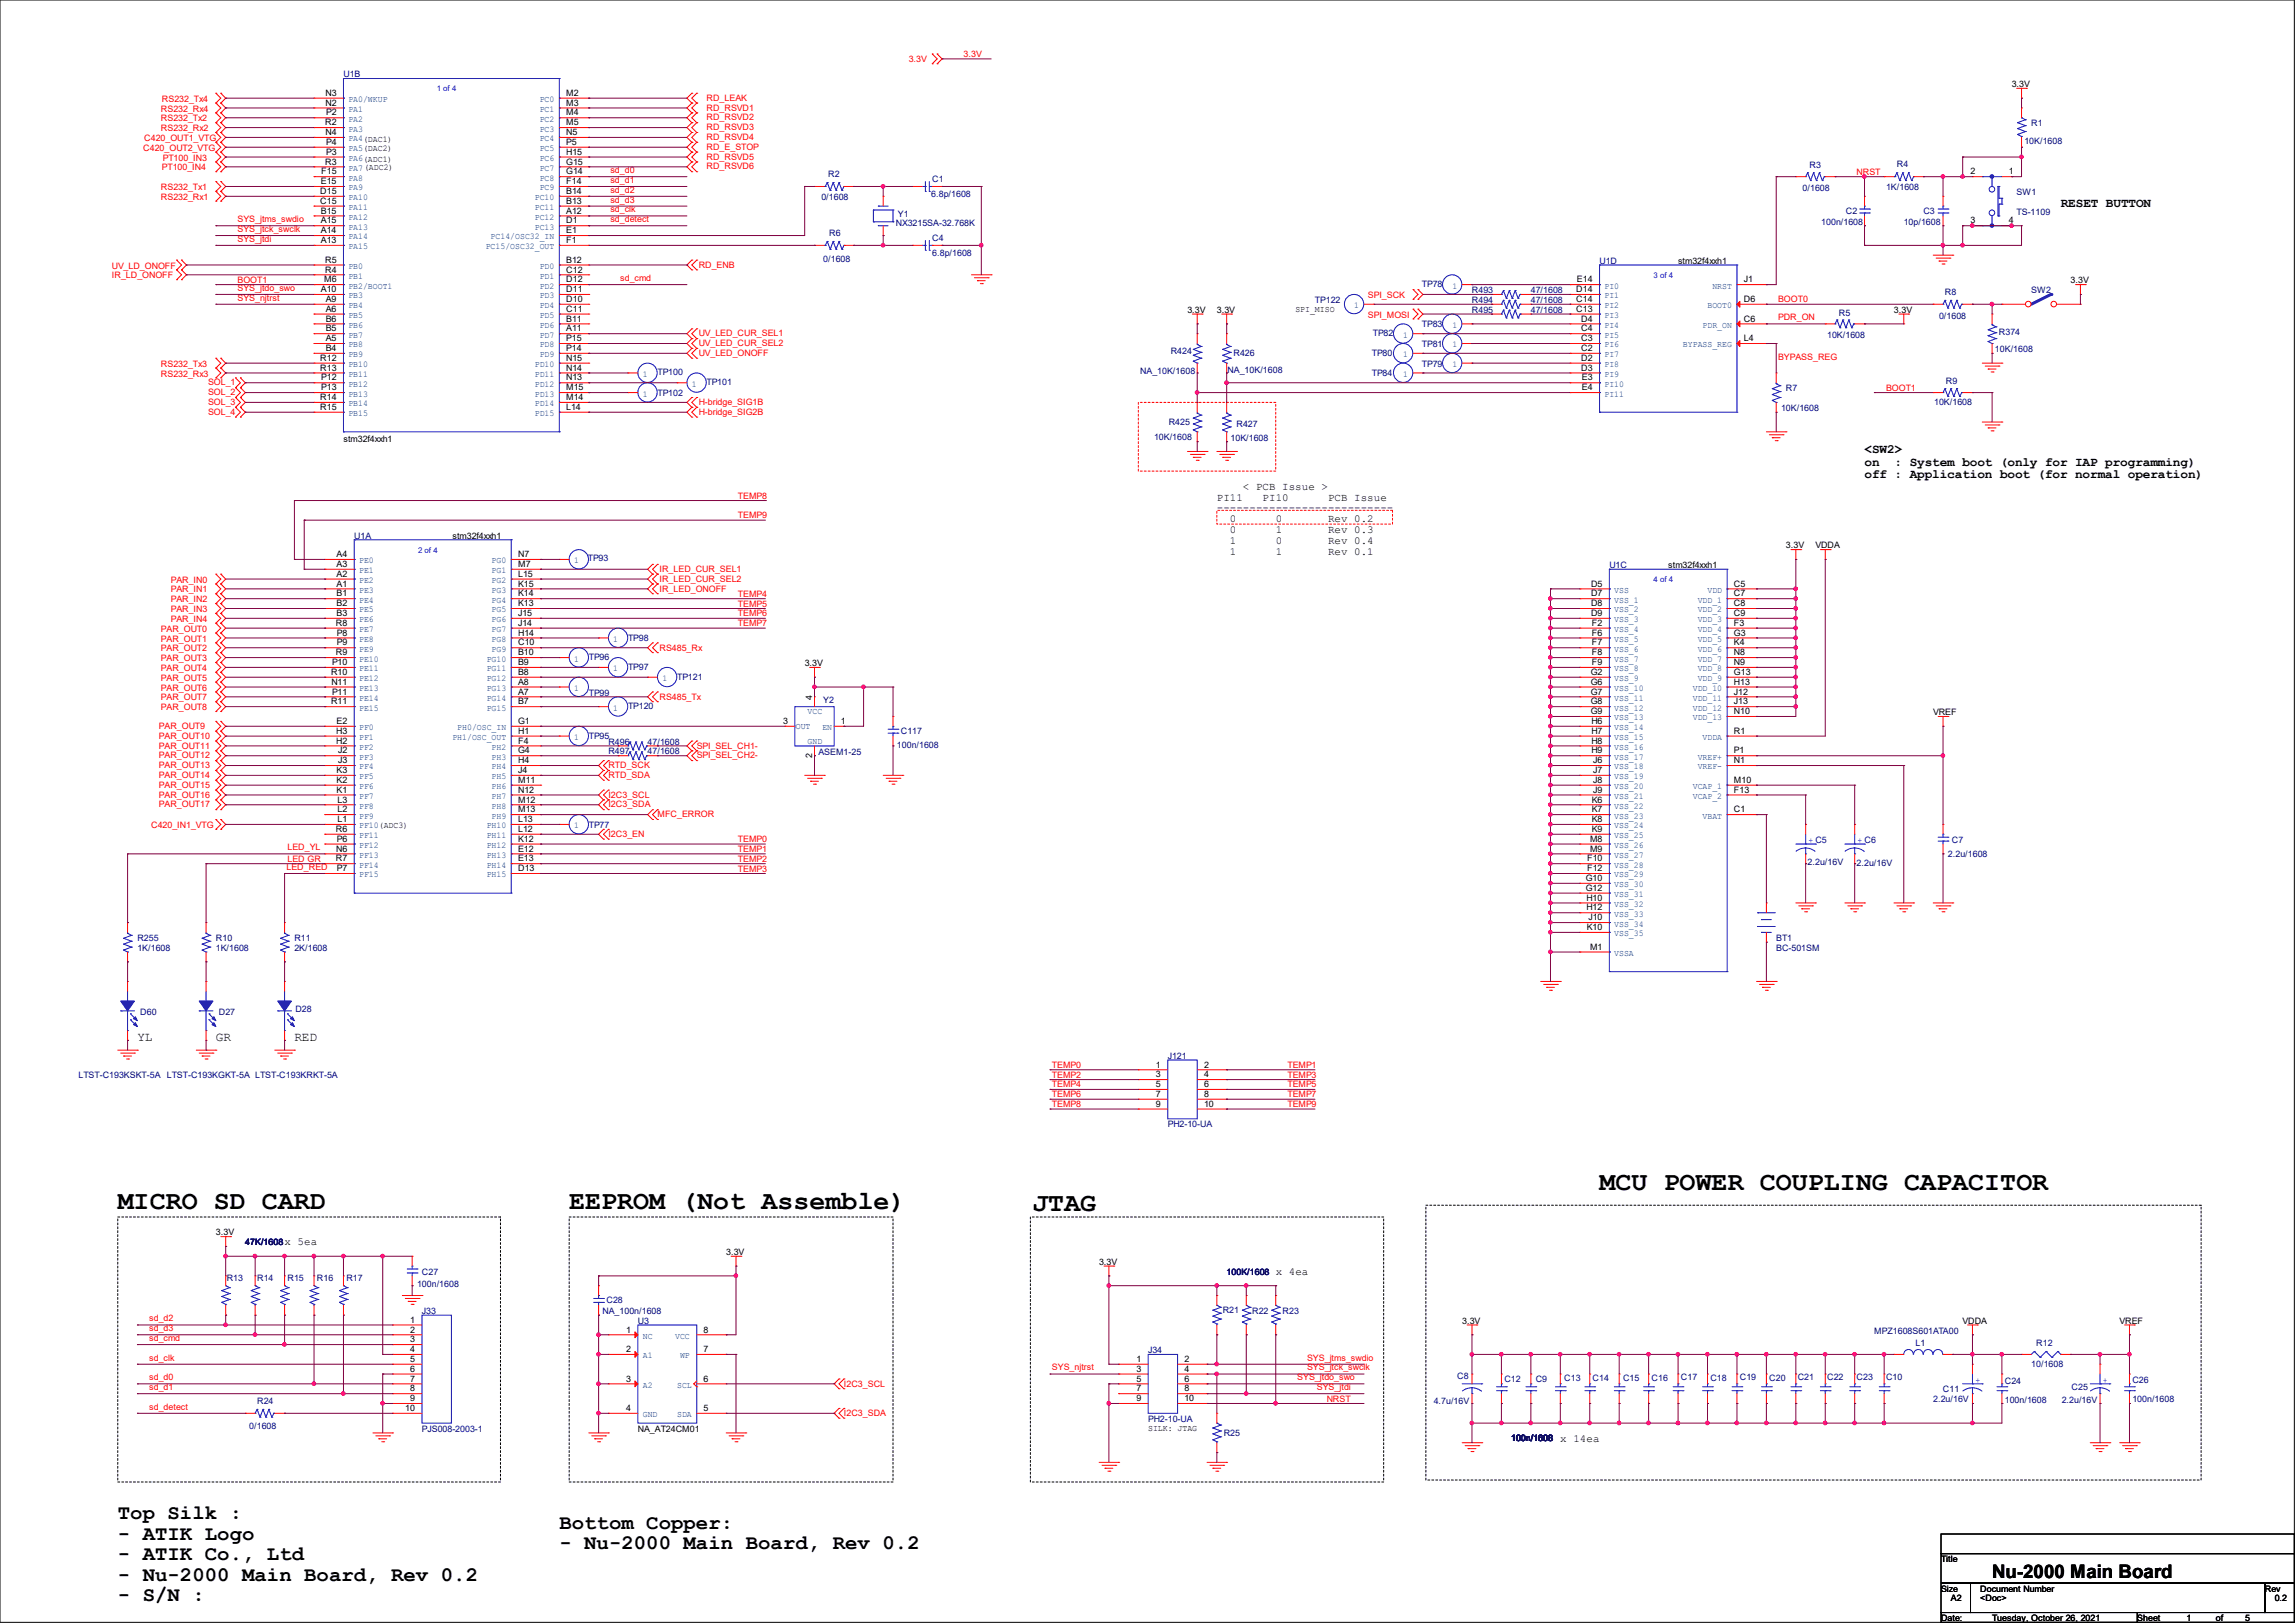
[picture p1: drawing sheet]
<svg xmlns="http://www.w3.org/2000/svg" width="297mm" height="210mm" viewBox="0 0 297 210" stroke-linecap="round" stroke-linejoin="round" font-family="sans-serif">
<defs><g id="words">
<g font-size="3.4">
<text x="207" y="153.9">MCU POWER COUPLING CAPACITOR</text>
<text x="15.2" y="156.5">MICRO SD CARD</text>
<text x="73.7" y="156.5">EEPROM (Not Assemble)</text>
<text x="133.6" y="156.7">JTAG</text>
</g>
<g font-size="2.7">
<text x="15.2" y="196.6">Top Silk :</text>
<text x="72.4" y="197.8">Bottom Copper:</text>
<text x="15.2" y="199.2">- ATIK Logo</text>
<text x="15.2" y="201.9">- ATIK Co., Ltd</text>
<text x="72.4" y="200.5">- Nu-2000 Main Board, Rev 0.2</text>
<text x="15.2" y="204.6">- Nu-2000 Main Board, Rev 0.2</text>
<text x="15.2" y="207.2">- S/N :</text>
</g>
<text font-size="2.4" x="257.8" y="204.2">Nu-2000 Main Board</text>
<g font-size="1.7">
<text x="266.7" y="26.8">RESET BUTTON</text>
<text x="241.3" y="58.6">&lt;SW2&gt;</text>
<text x="241.3" y="60.2">on</text>
<text x="241.3" y="61.9">off : Application boot (for normal operation)</text>
<text x="245.2" y="60.2">: System boot (only for IAP programming)</text>
<text x="17.8" y="134.7">YL</text>
<text x="27.9" y="134.7">GR</text>
<text x="38.1" y="134.7">RED</text>
</g>
<g font-size="1.4">
<text x="157.5" y="64.8">PI11</text>
<text x="160.9" y="63.4">&lt; PCB Issue &gt;</text>
<text x="163.4" y="64.8">PI10</text>
<text x="171.9" y="64.8">PCB Issue</text>
<text x="157.5" y="66.2">---------------------------</text>
<text x="159.2" y="67.6">0</text>
<text x="159.2" y="69">0</text>
<text x="159.2" y="70.4">1</text>
<text x="159.2" y="71.8">1</text>
<text x="165.1" y="67.6">0</text>
<text x="165.1" y="69">1</text>
<text x="165.1" y="70.4">0</text>
<text x="165.1" y="71.8">1</text>
<text x="171.9" y="67.6">Rev 0.2</text>
<text x="171.9" y="69">Rev 0.3</text>
<text x="171.9" y="70.4">Rev 0.4</text>
<text x="171.9" y="71.8">Rev 0.1</text>
<text x="36.8" y="161.2">x 5ea</text>
<text x="165.1" y="165">x 4ea</text>
<text x="201.9" y="186.6">x 14ea</text>
</g>
<g font-size="1.1" fill="#000080">
<text x="44.4" y="10">U1B</text>
<text x="262.9" y="16.3">R1</text>
<text x="107.2" y="22.9">R2</text>
<text x="120.6" y="23.6">C1</text>
<text x="234.2" y="21.7">R3</text>
<text x="245.5" y="21.5">R4</text>
<text x="262" y="18.6">10K/1608</text>
<text x="106.3" y="25.9">0/1608</text>
<text x="115.9" y="29.3">NX3215SA-32.768K</text>
<text x="116.2" y="28">Y1</text>
<text x="120.5" y="25.5">6.8p/1608</text>
<text x="233.3" y="24.7">0/1608</text>
<text x="235.7" y="29.2">100n/1608</text>
<text x="238.9" y="27.6">C2</text>
<text x="244.1" y="24.6">1K/1608</text>
<text x="246.4" y="29.2">10p/1608</text>
<text x="248.9" y="27.6">C3</text>
<text x="261" y="25.2">SW1</text>
<text x="261" y="27.8">TS-1109</text>
<text x="106.6" y="33.9">0/1608</text>
<text x="107.3" y="30.6">R6</text>
<text x="120.6" y="31.2">C4</text>
<text x="120.6" y="33.1">6.8p/1608</text>
<text x="207" y="34.1">U1D</text>
<text x="170.2" y="39.2">TP122</text>
<text x="184" y="37.2">TP78</text>
<text x="190.5" y="37.9">R493</text>
<text x="190.5" y="39.2">R494</text>
<text x="190.5" y="40.5">R495</text>
<text x="198.1" y="37.9">47/1608</text>
<text x="198.1" y="39.2">47/1608</text>
<text x="198.1" y="40.5">47/1608</text>
<text x="238" y="40.9">R5</text>
<text x="250.9" y="41.2">0/1608</text>
<text x="251.7" y="38.2">R8</text>
<text x="262.9" y="37.9">SW2</text>
<text x="151.5" y="45.8">R424</text>
<text x="159.6" y="46.1">R426</text>
<text x="177.5" y="46.1">TP80</text>
<text x="177.7" y="43.5">TP82</text>
<text x="184" y="47.5">TP79</text>
<text x="184" y="44.9">TP81</text>
<text x="184" y="42.2">TP83</text>
<text x="236.5" y="43.8">10K/1608</text>
<text x="258.2" y="45.6">10K/1608</text>
<text x="258.7" y="43.4">R374</text>
<text x="85.1" y="48.5">TP100</text>
<text x="85.1" y="51.3">TP102</text>
<text x="91.4" y="49.9">TP101</text>
<text x="147.6" y="48.3">NA_10K/1608</text>
<text x="158.9" y="48.2">NA_10K/1608</text>
<text x="177.5" y="48.6">TP84</text>
<text x="230.5" y="53.2">10K/1608</text>
<text x="231.1" y="50.6">R7</text>
<text x="250.3" y="52.4">10K/1608</text>
<text x="251.8" y="49.7">R9</text>
<text x="149.3" y="57">10K/1608</text>
<text x="151.3" y="55">R425</text>
<text x="159.3" y="57.1">10K/1608</text>
<text x="160" y="55.2">R427</text>
<text x="45.8" y="69.7">U1A</text>
<text x="76.1" y="72.6">TP93</text>
<text x="208.3" y="73.5">U1C</text>
<text x="81.3" y="82.9">TP98</text>
<text x="76.2" y="85.4">TP96</text>
<text x="81.3" y="86.7">TP97</text>
<text x="87.6" y="88">TP121</text>
<text x="76.2" y="95.6">TP95</text>
<text x="76.2" y="90">TP99</text>
<text x="81.3" y="91.8">TP120</text>
<text x="106.6" y="91">Y2</text>
<text x="116.6" y="95">C117</text>
<text x="78.7" y="96.4">R496</text>
<text x="78.7" y="97.6">R497</text>
<text x="83.8" y="96.4">47/1608</text>
<text x="83.8" y="97.6">47/1608</text>
<text x="105.9" y="97.8">ASEM1-25</text>
<text x="116.1" y="96.7">100n/1608</text>
<text x="76.2" y="107.1">TP77</text>
<text x="233.9" y="112">2.2u/16V</text>
<text x="240.3" y="112.1">2.2u/16V</text>
<text x="252.1" y="110.8">2.2u/1608</text>
<text x="252.6" y="109.1">C7</text>
<text x="17.8" y="121.8">R255</text>
<text x="17.8" y="123">1K/1608</text>
<text x="27.9" y="121.8">R10</text>
<text x="27.9" y="123">1K/1608</text>
<text x="38.1" y="121.8">R11</text>
<text x="38.1" y="123">2K/1608</text>
<text x="229.9" y="121.8">BT1</text>
<text x="229.9" y="123">BC-501SM</text>
<text x="18.2" y="131.3">D60</text>
<text x="28.3" y="131.3">D27</text>
<text x="38.2" y="130.9">D28</text>
<text x="151.1" y="137">J121</text>
<text x="10.2" y="139.5">LTST-C193KSKT-5A LTST-C193KGKT-5A LTST-C193KRKT-5A</text>
<text x="151.1" y="145.9">PH2-10-UA</text>
<text x="31.7" y="161.1">47K/1608</text>
<text x="29.3" y="165.7">R13</text>
<text x="33.3" y="165.7">R14</text>
<text x="37.2" y="165.7">R15</text>
<text x="41" y="165.7">R16</text>
<text x="44.8" y="165.7">R17</text>
<text x="54" y="166.6">100n/1608</text>
<text x="54.6" y="164.9">C27</text>
<text x="158.7" y="164.9">100K/1608</text>
<text x="54.6" y="170">J33</text>
<text x="78" y="170">NA_100n/1608</text>
<text x="78.5" y="168.6">C28</text>
<text x="82.5" y="171.3">U3</text>
<text x="158.2" y="169.9">R21</text>
<text x="162" y="170">R22</text>
<text x="166" y="170">R23</text>
<text x="242.6" y="172.6">MPZ1608S601ATA00</text>
<text x="148.6" y="175.1">J34</text>
<text x="188.6" y="178.4">C8</text>
<text x="194.7" y="178.8">C12</text>
<text x="198.7" y="178.8">C9</text>
<text x="202.4" y="178.7">C13</text>
<text x="206.1" y="178.7">C14</text>
<text x="210.1" y="178.7">C15</text>
<text x="213.7" y="178.7">C16</text>
<text x="217.5" y="178.5">C17</text>
<text x="221.4" y="178.7">C18</text>
<text x="225.2" y="178.5">C19</text>
<text x="229" y="178.7">C20</text>
<text x="232.7" y="178.5">C21</text>
<text x="236.5" y="178.5">C22</text>
<text x="240.3" y="178.5">C23</text>
<text x="244.1" y="178.5">C10</text>
<text x="247.9" y="174.2">L1</text>
<text x="259.5" y="179">C24</text>
<text x="262.9" y="176.9">10/1608</text>
<text x="263.5" y="174.2">R12</text>
<text x="268.1" y="179.9">C25</text>
<text x="276" y="178.9">C26</text>
<text x="32.3" y="184.9">0/1608</text>
<text x="33.3" y="181.7">R24</text>
<text x="54.6" y="185.3">PJS008-2003-1</text>
<text x="148.6" y="184">PH2-10-UA</text>
<text x="158.4" y="185.8">R25</text>
<text x="185.5" y="181.7">4.7u/16V</text>
<text x="250.2" y="181.4">2.2u/16V</text>
<text x="251.5" y="180.2">C11</text>
<text x="259.5" y="181.6">100n/1608</text>
<text x="266.8" y="181.6">2.2u/16V</text>
<text x="276" y="181.4">100n/1608</text>
<text x="195.6" y="186.5">100n/1608</text>
</g>
<g font-size="1.1" fill="#f00">
<text x="117.6" y="8">3.3V</text>
<text x="124.7" y="7.4">3.3V</text>
<text x="20.8" y="15.7">RS232_Tx2</text>
<text x="20.8" y="17">RS232_Rx2</text>
<text x="20.8" y="14.4">RS232_Rx4</text>
<text x="21" y="13.2">RS232_Tx4</text>
<text x="91.4" y="13">RD_LEAK</text>
<text x="91.4" y="14.3">RD_RSVD1</text>
<text x="91.4" y="15.6">RD_RSVD2</text>
<text x="91.4" y="16.8">RD_RSVD3</text>
<text x="18.5" y="19.5">C420_OUT2_VTG</text>
<text x="18.7" y="18.2">C420_OUT1_VTG</text>
<text x="21" y="22.1">PT100_IN4</text>
<text x="21.1" y="20.8">PT100_IN3</text>
<text x="79" y="22.4">sd_d0</text>
<text x="79" y="23.7">sd_d1</text>
<text x="91.4" y="18.1">RD_RSVD4</text>
<text x="91.4" y="19.4">RD_E_STOP</text>
<text x="91.4" y="20.7">RD_RSVD5</text>
<text x="91.4" y="21.9">RD_RSVD6</text>
<text x="240.3" y="22.6">NRST</text>
<text x="20.8" y="24.6">RS232_Tx1</text>
<text x="20.8" y="25.9">RS232_Rx1</text>
<text x="30.7" y="28.7">SYS_jtms_swdio</text>
<text x="79" y="24.9">sd_d2</text>
<text x="79" y="26.2">sd_d3</text>
<text x="79" y="27.5">sd_clk</text>
<text x="79" y="28.7">sd_detect</text>
<text x="14.5" y="34.8">UV_LD_ONOFF</text>
<text x="30.7" y="30">SYS_jtck_swclk</text>
<text x="30.7" y="31.3">SYS_jtdi</text>
<text x="90.4" y="34.6">RD_ENB</text>
<text x="14.5" y="36">IR_LD_ONOFF</text>
<text x="30.7" y="37.6">SYS_jtdo_swo</text>
<text x="30.7" y="38.9">SYS_njtrst</text>
<text x="30.7" y="36.6">BOOT1</text>
<text x="80.3" y="36.4">sd_cmd</text>
<text x="177" y="38.6">SPI_SCK</text>
<text x="177" y="41.1">SPI_MOSI</text>
<text x="230.1" y="41.4">PDR_ON</text>
<text x="230.1" y="39.1">BOOT0</text>
<text x="20.8" y="47.5">RS232_Tx3</text>
<text x="90.4" y="44.8">UV_LED_CUR_SEL2</text>
<text x="90.4" y="46.1">UV_LED_ONOFF</text>
<text x="90.4" y="43.5">UV_LED_CUR_SEL1</text>
<text x="230.1" y="46.5">BYPASS_REG</text>
<text x="20.8" y="48.7">RS232_Rx3</text>
<text x="26.9" y="49.9">SOL_1</text>
<text x="26.9" y="51.1">SOL_2</text>
<text x="26.9" y="52.4">SOL_3</text>
<text x="26.9" y="53.7">SOL_4</text>
<text x="90.4" y="52.4">H-bridge_SIG1B</text>
<text x="90.4" y="53.7">H-bridge_SIG2B</text>
<text x="244.1" y="50.5">BOOT1</text>
<text x="95.5" y="64.5">TEMP8</text>
<text x="95.5" y="67.1">TEMP9</text>
<text x="22.1" y="76.7">PAR_IN1</text>
<text x="22.1" y="77.9">PAR_IN2</text>
<text x="22.1" y="75.4">PAR_IN0</text>
<text x="85.3" y="74">IR_LED_CUR_SEL1</text>
<text x="85.3" y="75.3">IR_LED_CUR_SEL2</text>
<text x="85.3" y="76.5">IR_LED_ONOFF</text>
<text x="95.5" y="77.2">TEMP4</text>
<text x="20.8" y="81.7">PAR_OUT0</text>
<text x="20.8" y="83">PAR_OUT1</text>
<text x="22.1" y="79.2">PAR_IN3</text>
<text x="22.1" y="80.5">PAR_IN4</text>
<text x="95.5" y="78.5">TEMP5</text>
<text x="95.5" y="79.8">TEMP6</text>
<text x="95.5" y="81">TEMP7</text>
<text x="20.8" y="84.3">PAR_OUT2</text>
<text x="20.8" y="85.6">PAR_OUT3</text>
<text x="20.8" y="86.8">PAR_OUT4</text>
<text x="20.8" y="88.1">PAR_OUT5</text>
<text x="20.8" y="89.4">PAR_OUT6</text>
<text x="85.3" y="84.3">RS485_Rx</text>
<text x="20.6" y="94.3">PAR_OUT9</text>
<text x="20.6" y="95.6">PAR_OUT10</text>
<text x="20.8" y="90.6">PAR_OUT7</text>
<text x="20.8" y="91.9">PAR_OUT8</text>
<text x="85.3" y="90.6">RS485_Tx</text>
<text x="20.6" y="96.9">PAR_OUT11</text>
<text x="20.6" y="98.1">PAR_OUT12</text>
<text x="20.6" y="99.4">PAR_OUT13</text>
<text x="20.6" y="100.7">PAR_OUT14</text>
<text x="20.6" y="101.9">PAR_OUT15</text>
<text x="78.7" y="99.4">RTD_SCK</text>
<text x="78.7" y="100.7">RTD_SDA</text>
<text x="90.2" y="96.9">SPI_SEL_CH1-</text>
<text x="90.2" y="98.1">SPI_SEL_CH2-</text>
<text x="19.6" y="107.1">C420_IN1_VTG</text>
<text x="20.6" y="103.2">PAR_OUT16</text>
<text x="20.6" y="104.5">PAR_OUT17</text>
<text x="78.7" y="103.2">I2C3_SCL</text>
<text x="78.7" y="104.5">I2C3_SDA</text>
<text x="85.1" y="105.8">MFC_ERROR</text>
<text x="37.1" y="112.6">LED_RED</text>
<text x="37.2" y="111.5">LED GR</text>
<text x="37.2" y="110">LED_YL</text>
<text x="78.7" y="108.3">I2C3_EN</text>
<text x="95.5" y="111.5">TEMP2</text>
<text x="95.5" y="112.8">TEMP3</text>
<text x="95.5" y="109">TEMP0</text>
<text x="95.5" y="110.2">TEMP1</text>
<text x="136.1" y="138.2">TEMP0</text>
<text x="136.1" y="139.5">TEMP2</text>
<text x="136.1" y="140.7">TEMP4</text>
<text x="136.1" y="142">TEMP6</text>
<text x="136.1" y="143.3">TEMP8</text>
<text x="166.6" y="138.2">TEMP1</text>
<text x="166.6" y="139.5">TEMP3</text>
<text x="166.6" y="140.7">TEMP5</text>
<text x="166.6" y="142">TEMP7</text>
<text x="166.6" y="143.3">TEMP9</text>
<text x="19.3" y="171">sd_d2</text>
<text x="19.3" y="172.3">sd_d3</text>
<text x="19.3" y="173.5">sd_cmd</text>
<text x="19.3" y="176.1">sd_clk</text>
<text x="19.3" y="178.6">sd_d0</text>
<text x="19.3" y="179.9">sd_d1</text>
<text x="109.2" y="179.4">I2C3_SCL</text>
<text x="136.1" y="177.3">SYS_njtrst</text>
<text x="167.9" y="178.6">SYS_jtdo_swo</text>
<text x="169.2" y="176.1">SYS_jtms_swdio</text>
<text x="169.2" y="177.3">SYS_jtck_swclk</text>
<text x="170.4" y="179.9">SYS_jtdi</text>
<text x="19.3" y="182.4">sd_detect</text>
<text x="109.2" y="183.2">I2C3_SDA</text>
<text x="171.7" y="181.4">NRST</text>
</g>
<g font-size="1.1">
<text x="260.3" y="11.3">3.3V</text>
<text x="42.1" y="16.2">R2</text>
<text x="42.1" y="12.4">N3</text>
<text x="42.1" y="13.7">N2</text>
<text x="42.1" y="17.5">N4</text>
<text x="42.2" y="14.9">P2</text>
<text x="73.3" y="12.4">M2</text>
<text x="73.3" y="13.7">M3</text>
<text x="73.3" y="14.9">M4</text>
<text x="73.3" y="16.2">M5</text>
<text x="73.3" y="17.5">N5</text>
<text x="41.5" y="23.8">E15</text>
<text x="41.6" y="22.6">F15</text>
<text x="42.1" y="21.3">R3</text>
<text x="42.2" y="18.8">P4</text>
<text x="42.2" y="20">P3</text>
<text x="73.3" y="18.8">P5</text>
<text x="73.3" y="20">H15</text>
<text x="73.3" y="21.3">G15</text>
<text x="73.3" y="22.6">G14</text>
<text x="73.3" y="23.8">F14</text>
<text x="255" y="22.6">2</text>
<text x="260" y="22.6">1</text>
<text x="41.4" y="25.1">D15</text>
<text x="41.4" y="26.4">C15</text>
<text x="41.5" y="27.6">B15</text>
<text x="41.5" y="28.9">A15</text>
<text x="73.3" y="25.1">B14</text>
<text x="73.3" y="26.4">B13</text>
<text x="73.3" y="27.6">A12</text>
<text x="73.3" y="28.9">D1</text>
<text x="255" y="28.9">3</text>
<text x="260" y="28.9">4</text>
<text x="41.5" y="30.2">A14</text>
<text x="41.5" y="31.5">A13</text>
<text x="42.1" y="34">R5</text>
<text x="42.1" y="35.3">R4</text>
<text x="73.3" y="30.2">E1</text>
<text x="73.3" y="31.5">F1</text>
<text x="73.3" y="34">B12</text>
<text x="73.3" y="35.3">C12</text>
<text x="217.2" y="34.1">stm32f4xxh1</text>
<text x="41.5" y="37.8">A10</text>
<text x="42" y="36.5">M6</text>
<text x="42.2" y="39.1">A9</text>
<text x="42.2" y="40.3">A6</text>
<text x="42.2" y="41.6">B6</text>
<text x="73.3" y="36.5">D12</text>
<text x="73.3" y="37.8">D11</text>
<text x="73.3" y="39.1">D10</text>
<text x="73.3" y="40.3">C11</text>
<text x="73.3" y="41.6">B11</text>
<text x="153.7" y="40.5">3.3V</text>
<text x="157.5" y="40.5">3.3V</text>
<text x="167.6" y="40.3">SPI_MISO</text>
<text x="204" y="37.8">D14</text>
<text x="204" y="39.1">C14</text>
<text x="204" y="40.3">C13</text>
<text x="204.1" y="36.5">E14</text>
<text x="204.6" y="41.6">D4</text>
<text x="225.7" y="36.5">J1</text>
<text x="225.7" y="39.1">D6</text>
<text x="225.7" y="41.6">C6</text>
<text x="245.1" y="40.5">3.3V</text>
<text x="268" y="36.7">3.3V</text>
<text x="41.4" y="46.7">R12</text>
<text x="41.4" y="48">R13</text>
<text x="42.2" y="42.9">B5</text>
<text x="42.2" y="44.2">A5</text>
<text x="42.2" y="45.4">B4</text>
<text x="73.3" y="42.9">A11</text>
<text x="73.3" y="44.2">P15</text>
<text x="73.3" y="45.4">P14</text>
<text x="73.3" y="46.7">N15</text>
<text x="73.3" y="48">N14</text>
<text x="204.6" y="42.9">C4</text>
<text x="204.6" y="44.2">C3</text>
<text x="204.6" y="45.4">C2</text>
<text x="204.6" y="46.7">D2</text>
<text x="204.6" y="48">D3</text>
<text x="225.7" y="44.2">L4</text>
<text x="41.4" y="51.8">R14</text>
<text x="41.4" y="53">R15</text>
<text x="41.6" y="49.2">P12</text>
<text x="41.6" y="50.5">P13</text>
<text x="73.3" y="49.2">N13</text>
<text x="73.3" y="50.5">M15</text>
<text x="73.3" y="51.8">M14</text>
<text x="73.3" y="53">L14</text>
<text x="204.7" y="49.2">E3</text>
<text x="204.7" y="50.5">E4</text>
<text x="44.4" y="57.2">stm32f4xxh1</text>
<text x="58.5" y="69.7">stm32f4xxh1</text>
<text x="231.1" y="71">3.3V</text>
<text x="234.9" y="71">VDDA</text>
<text x="43.6" y="72.1">A4</text>
<text x="43.6" y="73.4">A3</text>
<text x="43.6" y="74.6">A2</text>
<text x="43.6" y="75.9">A1</text>
<text x="43.6" y="77.2">B1</text>
<text x="67.1" y="72.1">N7</text>
<text x="67.1" y="73.4">M7</text>
<text x="67.1" y="74.6">L15</text>
<text x="67.1" y="75.9">K15</text>
<text x="67.1" y="77.2">K14</text>
<text x="205.9" y="75.9">D5</text>
<text x="205.9" y="77.2">D7</text>
<text x="215.9" y="73.5">stm32f4xxh1</text>
<text x="224.4" y="75.9">C5</text>
<text x="224.4" y="77.2">C7</text>
<text x="43.5" y="81">R8</text>
<text x="43.6" y="78.4">B2</text>
<text x="43.6" y="79.7">B3</text>
<text x="43.6" y="82.3">P8</text>
<text x="43.6" y="83.5">P9</text>
<text x="67.1" y="78.4">K13</text>
<text x="67.1" y="79.7">J15</text>
<text x="67.1" y="81">J14</text>
<text x="67.1" y="82.3">H14</text>
<text x="67.1" y="83.5">C10</text>
<text x="205.9" y="78.4">D8</text>
<text x="205.9" y="79.7">D9</text>
<text x="206" y="81">F2</text>
<text x="206" y="82.3">F6</text>
<text x="206" y="83.5">F7</text>
<text x="224.4" y="78.4">C8</text>
<text x="224.4" y="79.7">C9</text>
<text x="224.4" y="81">F3</text>
<text x="224.4" y="82.3">G3</text>
<text x="224.4" y="83.5">K4</text>
<text x="42.8" y="87.3">R10</text>
<text x="42.9" y="88.6">N11</text>
<text x="43" y="86.1">P10</text>
<text x="43" y="89.9">P11</text>
<text x="43.5" y="84.8">R9</text>
<text x="67.1" y="84.8">B10</text>
<text x="67.1" y="86.1">B9</text>
<text x="67.1" y="87.3">B8</text>
<text x="67.1" y="88.6">A8</text>
<text x="67.1" y="89.9">A7</text>
<text x="104.1" y="86.2">3.3V</text>
<text x="205.9" y="87.3">G2</text>
<text x="205.9" y="88.6">G6</text>
<text x="205.9" y="89.9">G7</text>
<text x="206" y="84.8">F8</text>
<text x="206" y="86.1">F9</text>
<text x="224.4" y="84.8">N8</text>
<text x="224.4" y="86.1">N9</text>
<text x="224.4" y="87.3">G13</text>
<text x="224.4" y="88.6">H13</text>
<text x="224.4" y="89.9">J12</text>
<text x="42.8" y="91.1">R11</text>
<text x="43.5" y="95">H3</text>
<text x="43.6" y="93.7">E2</text>
<text x="67.1" y="91.1">B7</text>
<text x="67.1" y="93.7">G1</text>
<text x="67.1" y="95">H1</text>
<text x="101.3" y="93.7">3</text>
<text x="105.1" y="90.5" transform="rotate(-90 105.1 90.5)">4</text>
<text x="108.8" y="93.7">1</text>
<text x="205.9" y="91.1">G8</text>
<text x="205.9" y="92.4">G9</text>
<text x="205.9" y="93.7">H6</text>
<text x="205.9" y="95">H7</text>
<text x="224.4" y="91.1">J13</text>
<text x="224.4" y="92.4">N10</text>
<text x="224.4" y="95">R1</text>
<text x="250.2" y="92.5">VREF</text>
<text x="43.5" y="96.2">H2</text>
<text x="43.6" y="100">K3</text>
<text x="43.6" y="101.3">K2</text>
<text x="43.8" y="97.5">J2</text>
<text x="43.8" y="98.8">J3</text>
<text x="67.1" y="96.2">F4</text>
<text x="67.1" y="97.5">G4</text>
<text x="67.1" y="98.8">H4</text>
<text x="67.1" y="100">J4</text>
<text x="67.1" y="101.3">M11</text>
<text x="105.1" y="98" transform="rotate(-90 105.1 98)">2</text>
<text x="205.9" y="96.2">H8</text>
<text x="205.9" y="97.5">H9</text>
<text x="206.2" y="98.8">J6</text>
<text x="206.2" y="100">J7</text>
<text x="206.2" y="101.3">J8</text>
<text x="224.4" y="97.5">P1</text>
<text x="224.4" y="98.8">N1</text>
<text x="224.4" y="101.3">M10</text>
<text x="43.5" y="107.7">R6</text>
<text x="43.6" y="102.6">K1</text>
<text x="43.7" y="103.8">L3</text>
<text x="43.7" y="105.1">L2</text>
<text x="43.7" y="106.4">L1</text>
<text x="67.1" y="102.6">N12</text>
<text x="67.1" y="103.8">M12</text>
<text x="67.1" y="105.1">M13</text>
<text x="67.1" y="106.4">L13</text>
<text x="67.1" y="107.7">L12</text>
<text x="206" y="103.8">K6</text>
<text x="206" y="105.1">K7</text>
<text x="206" y="106.4">K8</text>
<text x="206" y="107.7">K9</text>
<text x="206.2" y="102.6">J9</text>
<text x="224.4" y="102.6">F13</text>
<text x="224.4" y="105.1">C1</text>
<text x="43.5" y="111.5">R7</text>
<text x="43.5" y="110.2">N6</text>
<text x="43.6" y="108.9">P6</text>
<text x="43.6" y="112.7">P7</text>
<text x="67.1" y="108.9">K12</text>
<text x="67.1" y="110.2">E12</text>
<text x="67.1" y="111.5">E13</text>
<text x="67.1" y="112.7">D13</text>
<text x="205.4" y="111.5">F10</text>
<text x="205.4" y="112.7">F12</text>
<text x="205.8" y="108.9">M8</text>
<text x="205.8" y="110.2">M9</text>
<text x="205.2" y="114">G10</text>
<text x="205.2" y="115.3">G12</text>
<text x="205.3" y="116.5">H10</text>
<text x="205.3" y="117.8">H12</text>
<text x="205.6" y="119.1">J10</text>
<text x="205.4" y="120.4">K10</text>
<text x="205.8" y="122.9">M1</text>
<text x="149.6" y="138.1">1</text>
<text x="149.6" y="139.4">3</text>
<text x="149.6" y="140.7">5</text>
<text x="149.6" y="141.9">7</text>
<text x="149.6" y="143.2">9</text>
<text x="155.8" y="138.1">2</text>
<text x="155.8" y="139.4">4</text>
<text x="155.8" y="140.7">6</text>
<text x="155.8" y="141.9">8</text>
<text x="155.8" y="143.2">10</text>
<text x="27.9" y="159.9">3.3V</text>
<text x="94" y="162.4">3.3V</text>
<text x="142.2" y="163.7">3.3V</text>
<text x="53.1" y="171.2">1</text>
<text x="53.1" y="172.4">2</text>
<text x="53.1" y="173.7">3</text>
<text x="81" y="172.4">1</text>
<text x="91.1" y="172.4">8</text>
<text x="189.2" y="171.3">3.3V</text>
<text x="254" y="171.3">VDDA</text>
<text x="274.3" y="171.3">VREF</text>
<text x="53.1" y="175">4</text>
<text x="53.1" y="176.2">5</text>
<text x="53.1" y="177.5">6</text>
<text x="53.1" y="178.8">7</text>
<text x="81" y="175">2</text>
<text x="81" y="178.8">3</text>
<text x="91.1" y="175">7</text>
<text x="91.1" y="178.8">6</text>
<text x="147.1" y="176.2">1</text>
<text x="147.1" y="177.5">3</text>
<text x="147.1" y="178.8">5</text>
<text x="153.3" y="176.2">2</text>
<text x="153.3" y="177.5">4</text>
<text x="153.3" y="178.8">6</text>
<text x="52.4" y="182.6">10</text>
<text x="53.1" y="180">8</text>
<text x="53.1" y="181.3">9</text>
<text x="81" y="182.6">4</text>
<text x="82.5" y="185.3">NA_AT24CM01</text>
<text x="91.1" y="182.6">5</text>
<text x="147.1" y="180">7</text>
<text x="147.1" y="181.3">9</text>
<text x="148.6" y="185.1">SILK: JTAG</text>
<text x="153.3" y="180">8</text>
<text x="153.3" y="181.3">10</text>
<text x="251.2" y="202.1">Title</text>
<text x="251.2" y="206">Size</text>
<text x="251.2" y="209.8">Date:</text>
<text x="252.5" y="207.2">A2</text>
<text x="256.3" y="206">Document Number</text>
<text x="256.3" y="207.2">&lt;Doc&gt;</text>
<text x="257.8" y="209.8">Tuesday, October 26, 2021</text>
<text x="276.6" y="209.8">Sheet</text>
<text x="282.9" y="209.8">1</text>
<text x="286.8" y="209.8">of</text>
<text x="290.6" y="209.8">5</text>
<text x="293.1" y="206">Rev</text>
<text x="294.4" y="207.2">0.2</text>
</g>
<g font-size="1.1" fill="#004080">
<text x="45.1" y="13.2">PA0/WKUP</text>
<text x="45.1" y="14.5">PA1</text>
<text x="45.1" y="15.7">PA2</text>
<text x="45.1" y="17">PA3</text>
<text x="69.8" y="13.2">PC0</text>
<text x="69.8" y="14.5">PC1</text>
<text x="69.8" y="15.7">PC2</text>
<text x="69.8" y="17">PC3</text>
<text x="45.1" y="18.3">PA4(DAC1)</text>
<text x="45.1" y="19.6">PA5(DAC2)</text>
<text x="45.1" y="20.8">PA6(ADC1)</text>
<text x="45.1" y="22.1">PA7(ADC2)</text>
<text x="45.1" y="23.4">PA8</text>
<text x="69.8" y="18.3">PC4</text>
<text x="69.8" y="19.6">PC5</text>
<text x="69.8" y="20.8">PC6</text>
<text x="69.8" y="22.1">PC7</text>
<text x="69.8" y="23.4">PC8</text>
<text x="45.1" y="24.6">PA9</text>
<text x="45.1" y="25.9">PA10</text>
<text x="45.1" y="27.2">PA11</text>
<text x="45.1" y="28.4">PA12</text>
<text x="45.1" y="29.7">PA13</text>
<text x="69.2" y="25.9">PC10</text>
<text x="69.2" y="27.2">PC11</text>
<text x="69.2" y="28.4">PC12</text>
<text x="69.2" y="29.7">PC13</text>
<text x="69.8" y="24.6">PC9</text>
<text x="45.1" y="31">PA14</text>
<text x="45.1" y="32.3">PA15</text>
<text x="45.1" y="34.8">PB0</text>
<text x="62.9" y="32.3">PC15/OSC32_OUT</text>
<text x="63.5" y="31">PC14/OSC32_IN</text>
<text x="69.8" y="34.8">PD0</text>
<text x="45.1" y="36.1">PB1</text>
<text x="45.1" y="37.3">PB2/BOOT1</text>
<text x="45.1" y="38.6">PB3</text>
<text x="45.1" y="39.9">PB4</text>
<text x="45.1" y="41.1">PB5</text>
<text x="69.8" y="36.1">PD1</text>
<text x="69.8" y="37.3">PD2</text>
<text x="69.8" y="38.6">PD3</text>
<text x="69.8" y="39.9">PD4</text>
<text x="69.8" y="41.1">PD5</text>
<text x="175.3" y="39.9">1</text>
<text x="188" y="37.3">1</text>
<text x="207.6" y="37.3">PI0</text>
<text x="207.6" y="38.6">PI1</text>
<text x="207.6" y="39.9">PI2</text>
<text x="207.6" y="41.1">PI3</text>
<text x="221" y="39.9">BOOT0</text>
<text x="221.6" y="37.3">NRST</text>
<text x="45.1" y="42.4">PB6</text>
<text x="45.1" y="43.7">PB7</text>
<text x="45.1" y="45">PB8</text>
<text x="45.1" y="46.2">PB9</text>
<text x="45.1" y="47.5">PB10</text>
<text x="69.2" y="47.5">PD10</text>
<text x="69.8" y="42.4">PD6</text>
<text x="69.8" y="43.7">PD7</text>
<text x="69.8" y="45">PD8</text>
<text x="69.8" y="46.2">PD9</text>
<text x="181.6" y="46.2">1</text>
<text x="181.6" y="43.7">1</text>
<text x="188" y="47.5">1</text>
<text x="188" y="45">1</text>
<text x="188" y="42.4">1</text>
<text x="207.6" y="42.4">PI4</text>
<text x="207.6" y="43.7">PI5</text>
<text x="207.6" y="45">PI6</text>
<text x="207.6" y="46.2">PI7</text>
<text x="207.6" y="47.5">PI8</text>
<text x="217.8" y="45">BYPASS_REG</text>
<text x="220.3" y="42.4">PDR_ON</text>
<text x="45.1" y="48.8">PB11</text>
<text x="45.1" y="50">PB12</text>
<text x="45.1" y="51.3">PB13</text>
<text x="45.1" y="52.6">PB14</text>
<text x="45.1" y="53.8">PB15</text>
<text x="69.2" y="48.8">PD11</text>
<text x="69.2" y="50">PD12</text>
<text x="69.2" y="51.3">PD13</text>
<text x="69.2" y="52.6">PD14</text>
<text x="69.2" y="53.8">PD15</text>
<text x="83.2" y="48.8">1</text>
<text x="83.2" y="51.3">1</text>
<text x="89.5" y="50">1</text>
<text x="181.6" y="48.8">1</text>
<text x="207.6" y="48.8">PI9</text>
<text x="207.6" y="50">PI10</text>
<text x="207.6" y="51.3">PI11</text>
<text x="46.5" y="72.9">PE0</text>
<text x="46.5" y="74.2">PE1</text>
<text x="46.5" y="75.4">PE2</text>
<text x="46.5" y="76.7">PE3</text>
<text x="46.5" y="78">PE4</text>
<text x="63.6" y="72.9">PG0</text>
<text x="63.6" y="74.2">PG1</text>
<text x="63.6" y="75.4">PG2</text>
<text x="63.6" y="76.7">PG3</text>
<text x="63.6" y="78">PG4</text>
<text x="74.3" y="72.9">1</text>
<text x="208.9" y="76.7">VSS</text>
<text x="208.9" y="78">VSS_1</text>
<text x="219.7" y="78">VDD_1</text>
<text x="221" y="76.7">VDD</text>
<text x="46.5" y="79.3">PE5</text>
<text x="46.5" y="80.5">PE6</text>
<text x="46.5" y="81.8">PE7</text>
<text x="46.5" y="83.1">PE8</text>
<text x="63.6" y="79.3">PG5</text>
<text x="63.6" y="80.5">PG6</text>
<text x="63.6" y="81.8">PG7</text>
<text x="63.6" y="83.1">PG8</text>
<text x="79.4" y="83.1">1</text>
<text x="208.9" y="79.3">VSS_2</text>
<text x="208.9" y="80.5">VSS_3</text>
<text x="208.9" y="81.8">VSS_4</text>
<text x="208.9" y="83.1">VSS_5</text>
<text x="219.7" y="79.3">VDD_2</text>
<text x="219.7" y="80.5">VDD_3</text>
<text x="219.7" y="81.8">VDD_4</text>
<text x="219.7" y="83.1">VDD_5</text>
<text x="46.5" y="84.3">PE9</text>
<text x="46.5" y="85.6">PE10</text>
<text x="46.5" y="86.9">PE11</text>
<text x="46.5" y="88.1">PE12</text>
<text x="46.5" y="89.4">PE13</text>
<text x="63" y="85.6">PG10</text>
<text x="63" y="86.9">PG11</text>
<text x="63" y="88.1">PG12</text>
<text x="63" y="89.4">PG13</text>
<text x="63.6" y="84.3">PG9</text>
<text x="74.3" y="85.6">1</text>
<text x="74.3" y="89.4">1</text>
<text x="79.4" y="86.9">1</text>
<text x="85.7" y="88.1">1</text>
<text x="208.9" y="84.3">VSS_6</text>
<text x="208.9" y="85.6">VSS_7</text>
<text x="208.9" y="86.9">VSS_8</text>
<text x="208.9" y="88.1">VSS_9</text>
<text x="208.9" y="89.4">VSS_10</text>
<text x="219.1" y="89.4">VDD_10</text>
<text x="219.7" y="84.3">VDD_6</text>
<text x="219.7" y="85.6">VDD_7</text>
<text x="219.7" y="86.9">VDD_8</text>
<text x="219.7" y="88.1">VDD_9</text>
<text x="46.5" y="90.7">PE14</text>
<text x="46.5" y="92">PE15</text>
<text x="46.5" y="94.5">PF0</text>
<text x="46.5" y="95.8">PF1</text>
<text x="58.5" y="95.8">PH1/OSC_OUT</text>
<text x="59.2" y="94.5">PH0/OSC_IN</text>
<text x="63" y="90.7">PG14</text>
<text x="63" y="92">PG15</text>
<text x="74.3" y="95.8">1</text>
<text x="79.4" y="92">1</text>
<text x="103" y="94.3">OUT</text>
<text x="104.5" y="92.4">VCC</text>
<text x="106.4" y="94.4">EN</text>
<text x="208.9" y="90.7">VSS_11</text>
<text x="208.9" y="92">VSS_12</text>
<text x="208.9" y="93.2">VSS_13</text>
<text x="208.9" y="94.5">VSS_14</text>
<text x="208.9" y="95.8">VSS_15</text>
<text x="219.1" y="90.7">VDD_11</text>
<text x="219.1" y="92">VDD_12</text>
<text x="219.1" y="93.2">VDD_13</text>
<text x="220.3" y="95.8">VDDA</text>
<text x="46.5" y="97">PF2</text>
<text x="46.5" y="98.3">PF3</text>
<text x="46.5" y="99.6">PF4</text>
<text x="46.5" y="100.8">PF5</text>
<text x="63.6" y="97">PH2</text>
<text x="63.6" y="98.3">PH3</text>
<text x="63.6" y="99.6">PH4</text>
<text x="63.6" y="100.8">PH5</text>
<text x="104.5" y="96.2">GND</text>
<text x="208.9" y="97">VSS_16</text>
<text x="208.9" y="98.3">VSS_17</text>
<text x="208.9" y="99.6">VSS_18</text>
<text x="208.9" y="100.8">VSS_19</text>
<text x="219.7" y="98.3">VREF+</text>
<text x="219.7" y="99.6">VREF-</text>
<text x="46.5" y="102.1">PF6</text>
<text x="46.5" y="103.4">PF7</text>
<text x="46.5" y="104.7">PF8</text>
<text x="46.5" y="105.9">PF9</text>
<text x="46.5" y="107.2">PF10(ADC3)</text>
<text x="63" y="107.2">PH10</text>
<text x="63.6" y="102.1">PH6</text>
<text x="63.6" y="103.4">PH7</text>
<text x="63.6" y="104.7">PH8</text>
<text x="63.6" y="105.9">PH9</text>
<text x="74.3" y="107.2">1</text>
<text x="208.9" y="102.1">VSS_20</text>
<text x="208.9" y="103.4">VSS_21</text>
<text x="208.9" y="104.7">VSS_22</text>
<text x="208.9" y="105.9">VSS_23</text>
<text x="208.9" y="107.2">VSS_24</text>
<text x="219.1" y="102.1">VCAP_1</text>
<text x="219.1" y="103.4">VCAP_2</text>
<text x="220.3" y="105.9">VBAT</text>
<text x="46.5" y="108.5">PF11</text>
<text x="46.5" y="109.7">PF12</text>
<text x="46.5" y="111">PF13</text>
<text x="46.5" y="112.3">PF14</text>
<text x="46.5" y="113.5">PF15</text>
<text x="63" y="108.5">PH11</text>
<text x="63" y="109.7">PH12</text>
<text x="63" y="111">PH13</text>
<text x="63" y="112.3">PH14</text>
<text x="63" y="113.5">PH15</text>
<text x="208.9" y="108.5">VSS_25</text>
<text x="208.9" y="109.7">VSS_26</text>
<text x="208.9" y="111">VSS_27</text>
<text x="208.9" y="112.3">VSS_28</text>
<text x="208.9" y="113.5">VSS_29</text>
<text x="208.9" y="114.8">VSS_30</text>
<text x="208.9" y="116.1">VSS_31</text>
<text x="208.9" y="117.4">VSS_32</text>
<text x="208.9" y="118.6">VSS_33</text>
<text x="208.9" y="119.9">VSS_34</text>
<text x="208.9" y="121.2">VSS_35</text>
<text x="208.9" y="123.7">VSSA</text>
<text x="83.2" y="173.2">NC</text>
<text x="87.4" y="173.3">VCC</text>
<text x="83.2" y="175.8">A1</text>
<text x="83.2" y="179.6">A2</text>
<text x="87.6" y="179.6">SCL</text>
<text x="88" y="175.7">WP</text>
<text x="83.2" y="183.4">GND</text>
<text x="87.6" y="183.4">SDA</text>
</g>
<g font-size="1.1" fill="#00f">
<text x="234.1" y="109.1">+ C5</text>
<text x="240.4" y="109.1">+ C6</text>
<text x="255.6" y="178.9">+</text>
<text x="272.2" y="178.9">+</text>
</g>
<g font-size="1" fill="#00f">
<text x="56.5" y="11.8">1 of 4</text>
<text x="214" y="35.9">3 of 4</text>
<text x="54.1" y="71.5">2 of 4</text>
<text x="214" y="75.3">4 of 4</text>
</g>
</g></defs>
<path d="M0 0h296.9v209.9h-296.9zM251.2 198.5h45.7v2.5h-45.7zM251.2 201h45.7v3.9h-45.7zM251.2 204.9h3.8v3.8h-3.8zM251.2 208.7h25.4v1.2h-25.4zM255 204.9h38.1v3.8h-38.1zM276.6 208.7h20.3v1.2h-20.3zM293.1 204.9h3.8v3.8h-3.8z" fill="none" stroke="#000" stroke-width=".13"/>
<path d="M15.2 157.5h49.6v34.3h-49.6zM73.7 157.5h41.9v34.3h-41.9zM133.3 157.5h45.8v34.3h-45.8zM184.5 156h100.4v35.5h-100.4z" fill="none" stroke="#000" stroke-width=".13" stroke-dasharray=".3"/>
<path d="M147.3 52.1h17.8v8.9h-17.8zM157.5 66h22.7v1.8h-22.7z" fill="none" stroke="#f00" stroke-width=".13" stroke-dasharray=".3"/>
<g fill="none" stroke="#f00" stroke-width=".13">
<path d="M27.9 15.9h.1M27.9 14.6h.1M27.9 17.1h.1M27.9 13.3h.1M27.9 12.1h.1M27.9 19.7h.1M27.9 18.4h.1M27.9 14.6l.7 .6-.7 .7M27.9 15.9l.7 .6-.7 .6M27.9 12.1l.7 .6-.7 .6M27.9 13.3l.7 .7-.7 .6M27.9 19.7l.7 .6-.7 .7"/>
<path d="M27.9 17.1l.7 .7-.7 .6M27.9 18.4l.7 .6-.7 .7M28.6 14.6h.1M28.6 15.9h.1M28.6 17.1h.1M28.6 12.1h.1M28.6 13.3h.1M28.6 19.7h.1M28.6 18.4h.1M28.6 14.6l.6 .6-.6 .7M28.6 15.9l.6 .6-.6 .6M28.6 12.1l.6 .6-.6 .6"/>
<path d="M28.6 13.3l.6 .7-.6 .6M28.6 19.7l.6 .6-.6 .7M28.6 17.1l.6 .7-.6 .6M28.6 18.4l.6 .6-.6 .7M89.5 12.1h.1M89.5 13.3h.1M89.5 14.6h.1M89.5 15.9h.1M89.5 17.1h.1M89.5 18.4h.1M89.5 19.7h.1M89.5 12.1l-.6 .6 .6 .6"/>
<path d="M89.5 13.3l-.6 .7 .6 .6M89.5 14.6l-.6 .6 .6 .7M89.5 15.9l-.6 .6 .6 .6M89.5 17.1l-.6 .7 .6 .6M89.5 18.4l-.6 .6 .6 .7M89.5 19.7l-.6 .6 .6 .7M90.2 13.3h.1M90.2 12.1h.1M90.2 14.6h.1M90.2 15.9h.1M90.2 17.1h.1M90.2 18.4h.1"/>
<path d="M90.2 19.7h.1M90.2 12.1l-.7 .6 .7 .6M90.2 13.3l-.7 .7 .7 .6M90.2 14.6l-.7 .6 .7 .7M90.2 15.9l-.7 .6 .7 .6M90.2 17.1l-.7 .7 .7 .6M90.2 18.4l-.7 .6 .7 .7M90.2 19.7l-.7 .6 .7 .7M120.6 7h.1M120.6 8.3h.1M120.6 7l.7 .6-.7 .7M121.3 8.3h.1"/>
<path d="M121.3 7h.1M121.3 7l.6 .6-.6 .7M261 11.4h1.3M261.6 12.7h.1M261.6 14h.1M261.6 19h.1M261.6 11.4v1.3M261.6 14v1.2M261.6 17.8v1.2M262.3 11.4h.1M22.9 34.9h.1M22.9 33.7h.1"/>
<path d="M22.9 36.2h.1M22.9 33.7l.6 .6-.6 .6M22.9 34.9l.6 .7-.6 .6M23.5 33.7h.1M23.5 34.9h.1M23.5 36.2h.1M23.5 33.7l.6 .6-.6 .6M23.5 34.9l.6 .7-.6 .6M27.9 24.8h.1M27.9 23.5h.1M27.9 26h.1M27.9 21h.1"/>
<path d="M27.9 22.2h.1M27.9 23.5l.7 .6-.7 .7M27.9 24.8l.7 .6-.7 .6M27.9 21l.7 .6-.7 .6M28.6 23.5h.1M28.6 24.8h.1M28.6 26h.1M28.6 21h.1M28.6 22.2h.1M28.6 23.5l.6 .6-.6 .7M28.6 24.8l.6 .6-.6 .6M28.6 21l.6 .6-.6 .6"/>
<path d="M89.5 21h.1M89.5 22.2h.1M89.5 34.9h.1M89.5 33.7h.1M89.5 21l-.6 .6 .6 .6M89.5 33.7l-.6 .6 .6 .6M90.2 21h.1M90.2 22.2h.1M90.2 33.7h.1M90.2 34.9h.1M90.2 21l-.7 .6 .7 .6M90.2 33.7l-.7 .6 .7 .6"/>
<path d="M105.4 31.7h.1M105.4 24.1h.1M105.4 31.7h1.3M105.4 24.1h1.3M109.2 31.7h1.3M109.2 24.1h1.3M110.5 31.7h.1M110.5 24.1h.1M118.1 31.7h.1M118.1 31.7h1.3M120.6 31.7h1.3M121.9 31.7h.1"/>
<path d="M125.7 35.6h2.6M126.1 35.9h1.8M126.5 36.3h.1M126.5 36.3h1M126.9 36.7h.2M127.1 36.7h.1M127.9 35.9h.1M128.3 35.6h.1M182.9 38.7h.1M182.9 37.5h.1M182.9 37.5l.6 .6-.6 .6M183.5 37.5h.1"/>
<path d="M183.5 38.7h.1M183.5 37.5l.6 .6-.6 .6M189.2 36.8h1.3M190.5 36.8h.1M193 38.1h.1M193 38.1h1.3M196.8 38.1h1.3M198.1 38.1h.1M203.2 36.8h.1M203.2 38.1h.1M203.2 39.4h.1M203.2 36.8h3.8"/>
<path d="M203.2 38.1h3.8M203.2 39.4h3.8M224.8 36.8h3.8M224.8 39.4h3.8M228.6 36.8h.1M228.6 39.4h.1M232.4 22.9h.1M232.4 22.9h1.3M236.2 22.9h1.3M237.5 22.9h.1M241.3 29.2h.1M241.3 25.4h.1"/>
<path d="M241.3 25.4v1.3M241.3 27.9v1.3M250.2 33h2.5M250.6 33.4h1.7M251 33.8h.1M251 33.8h1M251.3 34.2h.3M251.6 34.2h.1M252.3 33.4h.1M252.7 33h.1M268.6 36.8h1.3M269.2 38.1h.1"/>
<path d="M269.2 36.8v1.3M269.9 36.8h.1M27.9 47.6h.1M27.9 46.4h.1M27.9 48.9h.1M27.9 46.4l.7 .6-.7 .6M27.9 47.6l.7 .7-.7 .6M28.6 46.4h.1M28.6 47.6h.1M28.6 48.9h.1M28.6 46.4l.6 .6-.6 .6M28.6 47.6l.6 .7-.6 .6"/>
<path d="M30.5 48.9h.1M30.5 50.2h.1M30.5 51.4h.1M30.5 52.7h.1M30.5 54h.1M30.5 48.9l.6 .6-.6 .7M30.5 50.2l.6 .6-.6 .6M30.5 51.4l.6 .7-.6 .6M30.5 52.7l.6 .6-.6 .7M31.1 50.2h.1M31.1 48.9h.1M31.1 51.4h.1"/>
<path d="M31.1 52.7h.1M31.1 54h.1M31.1 48.9l.6 .6-.6 .7M31.1 50.2l.6 .6-.6 .6M31.1 51.4l.6 .7-.6 .6M31.1 52.7l.6 .6-.6 .7M89.5 45.1h.1M89.5 43.8h.1M89.5 46.4h.1M89.5 42.5h.1M89.5 52.7h.1M89.5 51.4h.1"/>
<path d="M89.5 54h.1M89.5 43.8l-.6 .6 .6 .7M89.5 45.1l-.6 .6 .6 .7M89.5 42.5l-.6 .7 .6 .6M89.5 51.4l-.6 .7 .6 .6M89.5 52.7l-.6 .6 .6 .7M90.2 43.8h.1M90.2 45.1h.1M90.2 46.4h.1M90.2 42.5h.1M90.2 51.4h.1M90.2 52.7h.1"/>
<path d="M90.2 54h.1M90.2 45.1l-.7 .6 .7 .7M90.2 43.8l-.7 .6 .7 .7M90.2 42.5l-.7 .7 .7 .6M90.2 51.4l-.7 .7 .7 .6M90.2 52.7l-.7 .6 .7 .7M153.7 58.4h2.5M154.1 58.8h1.7M154.3 40.6h1.3M154.4 59.2h.1M154.4 59.2h1M154.8 59.6h.3"/>
<path d="M154.9 41.9h.1M154.9 57.1h.1M154.9 52.1h.1M154.9 40.6v1.3M154.9 52.1v1.2M154.9 55.9v1.2M155.1 59.6h.1M155.6 40.6h.1M155.8 58.8h.1M156.2 58.4h.1M157.5 58.4h2.5M157.9 58.8h1.7"/>
<path d="M158.1 40.6h1.3M158.2 59.2h.1M158.2 59.2h1.1M158.6 59.6h.3M158.7 41.9h.1M158.7 48.3h.1M158.7 43.2h.1M158.7 40.6v1.3M158.7 43.2v1.2M158.7 47v1.3M158.9 59.6h.1M159.4 40.6h.1"/>
<path d="M159.6 58.8h.1M160 58.4h.1M182.9 41.3h.1M182.9 40h.1M182.9 40l.6 .6-.6 .7M182.9 48.3h1.2M182.9 45.7h1.2M183.5 40h.1M183.5 41.3h.1M183.5 40l.6 .6-.6 .7M184.1 48.3h.1M184.1 45.7h.1"/>
<path d="M189.2 47h1.3M190.5 47h.1M203.2 40.6h.1M203.2 41.9h.1M203.2 43.2h.1M203.2 44.4h.1M203.2 45.7h.1M203.2 47h.1M203.2 48.3h.1M203.2 49.5h.1M203.2 50.8h.1M203.2 40.6h3.8"/>
<path d="M203.2 47h3.8M203.2 48.3h3.8M203.2 45.7h3.8M203.2 41.9h3.8M203.2 43.2h3.8M203.2 44.4h3.8M203.2 49.5h3.8M203.2 50.8h3.8M224.8 41.9h3.8M224.8 44.4h3.8M228.6 41.9h.1M228.6 44.4h.1"/>
<path d="M228.6 55.9h2.5M229 56.3h1.8M229.4 56.6h.1M229.4 56.6h1M229.7 57h.3M230 57h.1M230.8 56.3h.1M231.1 55.9h.1M245.7 40.6h1.3M246.4 41.9h.1M246.4 40.6v1.3M247 40.6h.1"/>
<path d="M256.5 54.6h2.6M256.5 47h2.6M256.9 55h1.8M256.9 47.4h1.8M257.3 55.4h.1M257.3 47.8h.1M257.3 55.4h1M257.3 47.8h1M257.7 55.8h.2M257.7 48.1h.2M257.9 55.8h.1M257.9 48.1h.1"/>
<path d="M258.7 55h.1M258.7 47.4h.1M259.1 54.6h.1M259.1 47h.1M27.9 76.8h.1M27.9 75.6h.1M27.9 78.1h.1M27.9 79.4h.1M27.9 74.3h.1M27.9 74.3l.7 .6-.7 .7M27.9 75.6l.7 .6-.7 .6M27.9 79.4l.7 .6-.7 .6"/>
<path d="M27.9 76.8l.7 .7-.7 .6M27.9 78.1l.7 .6-.7 .7M28.6 75.6h.1M28.6 76.8h.1M28.6 78.1h.1M28.6 79.4h.1M28.6 74.3h.1M28.6 74.3l.6 .6-.6 .7M28.6 75.6l.6 .6-.6 .6M28.6 79.4l.6 .6-.6 .6M28.6 76.8l.6 .7-.6 .6M28.6 78.1l.6 .6-.6 .7"/>
<path d="M72.4 72.4h.1M72.4 72.4h1.3M84.5 74.3h.1M84.5 73h.1M84.5 75.6h.1M84.5 76.8h.1M84.5 73l-.7 .7 .7 .6M84.5 74.3l-.7 .6 .7 .7M84.5 75.6l-.7 .6 .7 .6M85.1 73h.1M85.1 74.3h.1M85.1 75.6h.1"/>
<path d="M85.1 76.8h.1M85.1 73l-.6 .7 .6 .6M85.1 74.3l-.6 .6 .6 .7M85.1 75.6l-.6 .6 .6 .6M231.8 71.1h1.2M232.4 72.4h.1M232.4 71.1v1.3M233 71.1h.1M235.6 71.1h1.3M236.2 72.4h.1M236.2 71.1v1.3M236.9 71.1h.1"/>
<path d="M27.9 80.6h.1M27.9 81.9h.1M27.9 83.2h.1M27.9 84.5h.1M27.9 85.7h.1M27.9 87h.1M27.9 88.3h.1M27.9 89.5h.1M27.9 90.8h.1M27.9 92.1h.1M27.9 93.3h.1M27.9 94.6h.1"/>
<path d="M27.9 95.9h.1M27.9 97.2h.1M27.9 98.4h.1M27.9 99.7h.1M27.9 80.6l.7 .7-.7 .6M27.9 94.6l.7 .6-.7 .7M27.9 81.9l.7 .6-.7 .7M27.9 83.2l.7 .6-.7 .7M27.9 84.5l.7 .6-.7 .6M27.9 85.7l.7 .7-.7 .6M27.9 87l.7 .6-.7 .7M27.9 88.3l.7 .6-.7 .6"/>
<path d="M27.9 89.5l.7 .7-.7 .6M27.9 90.8l.7 .6-.7 .7M27.9 93.3l.7 .7-.7 .6M27.9 95.9l.7 .6-.7 .7M27.9 97.2l.7 .6-.7 .6M27.9 98.4l.7 .7-.7 .6M27.9 99.7l.7 .6-.7 .7M28.6 80.6h.1M28.6 81.9h.1M28.6 83.2h.1M28.6 84.5h.1M28.6 85.7h.1"/>
<path d="M28.6 87h.1M28.6 88.3h.1M28.6 89.5h.1M28.6 90.8h.1M28.6 92.1h.1M28.6 94.6h.1M28.6 93.3h.1M28.6 95.9h.1M28.6 97.2h.1M28.6 98.4h.1M28.6 99.7h.1M28.6 80.6l.6 .7-.6 .6"/>
<path d="M28.6 81.9l.6 .6-.6 .7M28.6 83.2l.6 .6-.6 .7M28.6 84.5l.6 .6-.6 .6M28.6 85.7l.6 .7-.6 .6M28.6 87l.6 .6-.6 .7M28.6 88.3l.6 .6-.6 .6M28.6 89.5l.6 .7-.6 .6M28.6 90.8l.6 .6-.6 .7M28.6 93.3l.6 .7-.6 .6M28.6 94.6l.6 .6-.6 .7M28.6 95.9l.6 .6-.6 .7M28.6 97.2l.6 .6-.6 .6"/>
<path d="M28.6 98.4l.6 .7-.6 .6M28.6 99.7l.6 .6-.6 .7M77.5 82.5h.1M77.5 82.5h1.2M78.1 99.7h.1M78.1 98.4h.1M78.1 98.4l-.6 .7 .6 .6M78.1 99.7l-.6 .6 .6 .7M78.7 98.4h.1M78.7 99.7h.1M78.7 98.4l-.6 .7 .6 .6M78.7 99.7l-.6 .6 .6 .7"/>
<path d="M80 96.5h.1M80 96.5h1.3M83.8 87.6h.1M83.8 87.6h1.3M83.8 96.5h1.3M84.5 83.2h.1M84.5 84.5h.1M84.5 89.5h.1M84.5 90.8h.1M84.5 83.2l-.7 .6 .7 .7M84.5 89.5l-.7 .7 .7 .6M85.1 84.5h.1"/>
<path d="M85.1 83.2h.1M85.1 90.8h.1M85.1 89.5h.1M85.1 96.5h.1M85.1 83.2l-.6 .6 .6 .7M85.1 89.5l-.6 .7 .6 .6M89.5 97.2h.1M89.5 95.9h.1M89.5 98.4h.1M89.5 95.9l-.6 .6 .6 .7M89.5 97.2l-.6 .6 .6 .6M90.2 95.9h.1"/>
<path d="M90.2 97.2h.1M90.2 98.4h.1M90.2 95.9l-.7 .6 .7 .7M90.2 97.2l-.7 .6 .7 .6M101.6 94h.1M101.6 94h1.3M104.8 86.4h1.2M105.4 87.6h.1M105.4 97.8h.1M105.4 90.2h.1M105.4 86.4v1.2M105.4 90.2v1.2"/>
<path d="M105.4 96.5v1.3M106 86.4h.1M107.9 94h1.3M109.2 94h.1M250.8 92.7h1.3M251.5 94h.1M251.5 92.7v1.3M252.1 92.7h.1M27.9 101h.1M27.9 102.2h.1M27.9 103.5h.1M27.9 104.8h.1"/>
<path d="M27.9 107.3h.1M27.9 106h.1M27.9 101l.7 .6-.7 .6M27.9 102.2l.7 .7-.7 .6M27.9 103.5l.7 .6-.7 .7M27.9 106l.7 .7-.7 .6M28.6 101h.1M28.6 102.2h.1M28.6 103.5h.1M28.6 104.8h.1M28.6 106h.1M28.6 107.3h.1"/>
<path d="M28.6 101l.6 .6-.6 .6M28.6 102.2l.6 .7-.6 .6M28.6 103.5l.6 .6-.6 .7M28.6 106l.6 .7-.6 .6M78.1 101h.1M78.1 102.2h.1M78.1 103.5h.1M78.1 104.8h.1M78.1 107.3h.1M78.1 108.6h.1M78.1 107.3l-.6 .6 .6 .7M78.1 102.2l-.6 .7 .6 .6"/>
<path d="M78.1 103.5l-.6 .6 .6 .7M78.7 101h.1M78.7 103.5h.1M78.7 102.2h.1M78.7 104.8h.1M78.7 108.6h.1M78.7 107.3h.1M78.7 107.3l-.6 .6 .6 .7M78.7 102.2l-.6 .7 .6 .6M78.7 103.5l-.6 .6 .6 .7M84.5 104.8h.1M84.5 106h.1"/>
<path d="M84.5 104.8l-.7 .6 .7 .6M85.1 106h.1M85.1 104.8h.1M85.1 104.8l-.6 .6 .6 .6M104.1 100.3h2.6M104.5 100.7h1.8M104.9 101.1h.1M104.9 101.1h1M105.3 101.5h.2M105.5 101.5h.1M106.3 100.7h.1M106.7 100.3h.1"/>
<path d="M114.3 100.3h2.5M114.7 100.7h1.8M115.1 101.1h.1M115.1 101.1h1M115.4 101.5h.3M115.7 101.5h.1M116.5 100.7h.1M116.8 100.3h.1M232.4 116.8h2.5M232.8 117.2h1.8M233.2 117.6h.1M233.2 117.6h1"/>
<path d="M233.6 118h.2M233.7 106.7h.1M233.7 111.8h.1M233.7 106.7v1.2M233.7 110.5v1.3M233.8 118h.1M234.6 117.2h.1M234.9 116.8h.1M238.8 116.8h2.5M239.1 117.2h1.8M239.5 117.6h.1M239.5 117.6h1"/>
<path d="M239.9 118h.3M240.2 118h.1M240.9 117.2h.1M241.3 116.8h.1M245.1 116.8h2.5M245.5 117.2h1.8M245.9 117.6h.1M245.9 117.6h1M246.3 118h.2M246.5 118h.1M247.3 117.2h.1M247.6 116.8h.1"/>
<path d="M250.2 116.8h2.5M250.6 117.2h1.7M251 117.6h.1M251 117.6h1M251.3 118h.3M251.5 110.5h.1M251.5 106.7h.1M251.5 106.7v1.2M251.5 109.2v1.3M251.6 118h.1M252.3 117.2h.1M252.7 116.8h.1"/>
<path d="M15.2 135.9h2.6M15.6 136.3h1.8M16 136.7h.1M16 136.7h1M16.4 137h.2M16.6 137h.1M17.4 136.3h.1M17.8 135.9h.1M25.4 135.9h2.5M25.8 136.3h1.8M26.2 136.7h.1M26.2 136.7h1"/>
<path d="M26.5 137h.3M26.7 127h.1M26.7 134.6h.1M26.7 127v1.3M26.7 133.3v1.3M26.8 137h.1M27.6 136.3h.1M27.9 135.9h.1M35.6 135.9h2.5M35.9 136.3h1.8M36.3 136.7h.1M36.3 136.7h1"/>
<path d="M36.7 137h.3M36.8 127h.1M36.8 134.6h.1M36.8 127v1.3M36.8 133.3v1.3M37 137h.1M37.7 136.3h.1M38.1 135.9h.1M199.4 127h2.5M199.8 127.4h1.7M200.2 127.8h.1M200.2 127.8h1"/>
<path d="M200.5 128.1h.3M200.8 128.1h.1M201.5 127.4h.1M201.9 127h.1M227.3 127h2.6M227.7 127.4h1.8M228.1 127.8h.1M228.1 127.8h1M228.5 128.1h.2M228.7 128.1h.1M229.5 127.4h.1M229.9 127h.1"/>
<path d="M28.6 160h1.2M29.2 161.3h.1M29.2 165.1h.1M29.2 170.2h.1M29.2 160v1.3M29.2 165.1v1.3M29.2 168.9v1.3M29.8 160h.1M50.8 171.4h.1M50.8 172.7h.1M50.8 174h.1M50.8 175.3h.1"/>
<path d="M50.8 176.5h.1M50.8 177.8h.1M50.8 179.1h.1M50.8 171.4h3.8M50.8 176.5h3.8M50.8 177.8h3.8M50.8 179.1h3.8M50.8 172.7h3.8M50.8 175.3h3.8M50.8 174h3.8M52.1 167.6h2.5M52.5 168h1.7"/>
<path d="M52.8 168.4h.1M52.8 168.4h1M53.2 168.8h.3M53.5 168.8h.1M54.2 168h.1M54.6 167.6h.1M78.7 172.7h.1M78.7 175.3h.1M78.7 179.1h.1M78.7 179.1h3.8M78.7 172.7h3.8M78.7 175.3h3.8"/>
<path d="M89.8 179.1h.1M89.8 179.1l.4 .4M90.2 179.5h.1M90.2 179.1h3.8M90.2 172.7h3.8M90.2 175.3h3.8M90.2 178.7l-.4 .4M94 172.7h.1M94 175.3h.1M94 179.1h.1M94.6 162.6h1.3M95.2 163.8h.1"/>
<path d="M95.2 162.6v1.2M95.9 162.6h.1M108.6 178.4h.1M108.6 179.7h.1M108.6 178.4l-.7 .7 .7 .6M109.2 179.7h.1M109.2 178.4h.1M109.2 178.4l-.6 .7 .6 .6M142.9 163.8h1.2M143.5 165.1h.1M143.5 163.8v1.3M144.1 163.8h.1"/>
<path d="M144.8 176.5h.1M144.8 177.8h.1M144.8 179.1h.1M144.8 176.5h3.8M144.8 177.8h3.8M144.8 179.1h3.8M152.4 176.5h3.8M152.4 177.8h3.8M152.4 179.1h3.8M156.2 176.5h.1M156.2 177.8h.1M156.2 179.1h.1"/>
<path d="M189.9 171.4h1.2M190.5 172.7h.1M190.5 177.8h.1M190.5 171.4v1.3M190.5 177.8v1.3M191.1 171.4h.1M209.5 177.8h.1M209.5 177.8v1.3M213.4 177.8h.1M213.4 177.8v1.3M228.6 177.8h.1M228.6 177.8v1.3"/>
<path d="M236.2 177.8h.1M236.2 177.8v1.3M240 177.8h.1M240 177.8v1.3M243.8 177.8h.1M243.8 177.8v1.3M254.6 171.4h1.3M255.3 172.7h.1M255.3 176.5h.1M255.3 171.4v1.3M255.3 176.5v1.3M255.9 171.4h.1"/>
<path d="M275 171.4h1.2M275.6 172.7h.1M275.6 171.4v1.3M276.2 171.4h.1M31.7 182.9h.1M31.7 182.9h1.3M35.6 182.9h1.2M36.8 182.9h.1M48.3 185.4h2.5M48.6 185.8h1.8M49 186.2h.1M49 186.2h1"/>
<path d="M49.4 186.6h.3M49.7 186.6h.1M50.4 185.8h.1M50.8 185.4h.1M50.8 180.3h.1M50.8 181.6h.1M50.8 182.9h.1M50.8 180.3h3.8M50.8 181.6h3.8M50.8 182.9h3.8M76.2 185.4h2.5M76.6 185.8h1.8"/>
<path d="M77 186.2h.1M77 186.2h1M77.3 186.6h.3M77.6 186.6h.1M78.4 185.8h.1M78.7 185.4h.1M78.7 182.9h.1M78.7 182.9h3.8M90.2 182.9h3.8M94 182.9h.1M94 185.4h2.5M94.4 185.8h1.7"/>
<path d="M94.7 186.2h.1M94.7 186.2h1.1M95.1 186.6h.3M95.4 186.6h.1M96.1 185.8h.1M96.5 185.4h.1M108.6 182.2h.1M108.6 183.5h.1M108.6 182.2l-.7 .7 .7 .6M109.2 183.5h.1M109.2 182.2h.1M109.2 182.2l-.6 .7 .6 .6"/>
<path d="M142.2 189.2h2.6M142.6 189.6h1.8M143 190h.1M143 190h1M143.4 190.4h.2M143.6 190.4h.1M144.4 189.6h.1M144.8 189.2h.1M144.8 180.3h.1M144.8 181.6h.1M144.8 180.3h3.8M144.8 181.6h3.8"/>
<path d="M152.4 180.3h3.8M152.4 181.6h3.8M156.2 180.3h.1M156.2 181.6h.1M156.2 189.2h2.5M156.6 189.6h1.8M157 190h.1M157 190h1M157.4 190.4h.2M157.6 190.4h.1M158.4 189.6h.1M158.7 189.2h.1"/>
<path d="M189.2 186.7h2.6M189.6 187.1h1.8M190 187.5h.1M190 187.5h1M190.4 187.8h.2M190.5 181.6h.1M190.5 180.3v1.3M190.6 187.8h.1M191.4 187.1h.1M191.8 186.7h.1M209.5 181.6h.1M209.5 180.3v1.3"/>
<path d="M213.4 181.6h.1M213.4 180.3v1.3M228.6 181.6h.1M228.6 180.3v1.3M236.2 181.6h.1M236.2 180.3v1.3M240 181.6h.1M240 180.3v1.3M243.8 181.6h.1M243.8 180.3v1.3M255.3 181.6h.1M255.3 180.3v1.3"/>
<path d="M270.5 186.7h2.5M270.9 187.1h1.8M271.3 187.5h.1M271.3 187.5h1M271.7 187.8h.2M271.9 187.8h.1M272.7 187.1h.1M273 186.7h.1M274.3 186.7h2.6M274.7 187.1h1.8M275.1 187.5h.1M275.1 187.5h1"/>
<path d="M275.5 187.8h.2M275.7 187.8h.1M276.5 187.1h.1M276.9 186.7h.1"/>
</g>
<g fill="none" stroke="#00f" stroke-width=".13">
<path d="M261.1 15.9h.1M261.1 17.4h.1M261.1 16.6h.1M261.1 15.9l1 .4M261.1 17.4l.5 .3M261.1 16.6l1 .4M261.6 17.7h.1M261.6 15.2h.1M261.6 17.7v.1M261.6 15.2l.5 .3M262.1 17h.1M262.1 16.3h.1"/>
<path d="M262.1 15.5h.1M262.1 17l-1 .4M262.1 16.3l-1 .3M262.1 15.5l-1 .4M106.7 31.7h.1M106.7 24.1h.1M106.8 31.7h.1M106.8 24.1h.1M107.1 31.2h.1M107.1 23.6h.1M107.1 31.2l-.3 .5M107.1 31.2l.3 1.1"/>
<path d="M107.1 23.6l-.3 .5M107.1 23.6l.3 1M107.4 32.3h.1M107.4 24.6h.1M107.8 31.2h.1M107.8 23.6h.1M107.8 31.2l-.4 1.1M107.8 31.2l.4 1.1M107.8 23.6l-.4 1M107.8 23.6l.4 1M108.2 32.3h.1M108.2 24.6h.1"/>
<path d="M108.6 31.2h.1M108.6 23.6h.1M108.6 31.2l-.4 1.1M108.6 31.2l.4 1.1M108.6 23.6l-.4 1M108.6 23.6l.4 1M109 32.3h.1M109 24.6h.1M109.2 31.7h.1M109.2 24.1h.1M109.2 31.7l-.2 .6M109.2 24.1l-.2 .5"/>
<path d="M119.4 31.7h.4M119.8 32.4h.1M119.8 31.7h.1M119.8 31.1v1.3M120.3 32.4h.1M120.3 31.7h.3M120.3 31.1v1.3M120.6 31.7h.1M194.3 38.1h.1M194.6 37.6h.1M194.6 37.6l.3 1M194.6 37.6l-.3 .5"/>
<path d="M194.9 38.6h.1M195.3 37.6h.1M195.3 37.6l-.4 1M195.3 37.6l.4 1M195.7 38.6h.1M196.1 37.6h.1M196.1 37.6l.4 1M196.1 37.6l-.4 1M196.5 38.6h.1M196.7 38.1h.1M196.7 38.1l-.2 .5M207 34.3h.1"/>
<path d="M207 36.8h.1M207 38.1h.1M207 39.4h.1M207 34.3v19M207 34.3h17.8M224.8 34.3h.1M224.8 36.8h.1M224.8 39.4h.1M224.8 34.3v19M233.7 22.9h.1M233.9 22.4h.1M233.9 22.4l.4 1"/>
<path d="M233.9 22.4l-.2 .5M234.3 23.4h.1M234.7 22.4h.1M234.7 22.4l-.4 1M234.7 22.4l.4 1M235.1 23.4h.1M235.5 22.4h.1M235.5 22.4l.3 1M235.5 22.4l-.4 1M235.8 23.4h.1M236.1 22.9h.1M236.1 22.9l-.3 .5"/>
<path d="M240.7 27.6h1.2M240.7 27.1h1.2M241.3 26.7h.1M241.3 27.6h.1M241.3 26.7v.4M241.3 27.6v.3M241.9 27.6h.1M241.9 27.1h.1M154.4 54.1h.1M154.4 54.9h.1M154.4 55.6h.1M154.4 54.9l1 .3"/>
<path d="M154.4 54.1l1 .4M154.4 55.6l.5 .3M154.9 53.5h.1M154.9 55.9h.1M154.9 53.5l.5 .2M154.9 53.3v.2M155.4 55.2h.1M155.4 53.7h.1M155.4 54.5h.1M155.4 53.7l-1 .4M155.4 54.5l-1 .4M155.4 55.2l-1 .4"/>
<path d="M158.2 45.2h.1M158.2 46h.1M158.2 46.7h.1M158.2 46l1.1 .4M158.2 45.2l1.1 .4M158.2 46.7l.5 .3M158.7 44.6h.1M158.7 47h.1M158.7 44.6l.6 .2M158.7 44.4v.2M159.3 46.4h.1M159.3 44.8h.1"/>
<path d="M159.3 45.6h.1M159.3 44.8l-1.1 .4M159.3 45.6l-1.1 .4M159.3 46.4l-1.1 .3M207 53.3h.1M207 40.6h.1M207 41.9h.1M207 43.2h.1M207 44.4h.1M207 45.7h.1M207 47h.1M207 48.3h.1"/>
<path d="M207 49.5h.1M207 50.8h.1M207 53.3h17.8M224.8 53.3h.1M224.8 41.9h.1M224.8 44.4h.1M81.3 96.5h.1M81.5 96h.1M81.5 96l.4 1M81.5 96l-.2 .5M81.9 97h.1M82.3 96h.1"/>
<path d="M82.3 96l-.4 1M82.3 96l.4 1M82.7 97h.1M83.1 96h.1M83.1 96l.3 1M83.1 96l-.4 1M83.4 97h.1M83.7 96.5h.1M83.7 96.5l-.3 .5M102.9 91.4h5v5.1h-5zM232.4 109.2h2.5M233.7 110.5h.1"/>
<path d="M233.7 109.2h.1M233.7 109.7a2.02 2.02 0 0 1 1.2 .5M233.7 109.7a2 2 0 0 0-1.3 .4M233.7 107.9v1.3M233.7 109.7v.8M234.9 109.2h.1M250.8 108.8h1.3M250.8 108.3h1.3M251.5 107.9h.1M251.5 108.8h.1M251.5 107.9v.4M251.5 108.8v.4"/>
<path d="M252.1 108.8h.1M252.1 108.3h.1M25.8 130.8h.1M25.8 130.8h1.8M26.7 129.5h.1M26.7 133.3h.1M26.7 128.3v1.2M26.7 130.8v2.5M27.1 131.2h.1M27.1 132h.1M27.1 131.2l.7 .8M27.1 132l.7 .7"/>
<path d="M35.9 130.8h.1M35.9 130.8h1.8M36.8 129.5h.1M36.8 133.3h.1M36.8 128.3v1.2M36.8 130.8v2.5M37.2 131.2h.1M37.2 132h.1M37.2 131.2l.8 .8M37.2 132l.8 .7M28.7 167h.1M28.7 168.5h.1"/>
<path d="M28.7 167.8h.1M28.7 167l1 .4M28.7 168.5l.5 .3M28.7 167.8l1 .3M29.2 168.8h.1M29.2 166.4h.1M29.2 168.8v.1M29.2 166.4l.5 .2M29.7 168.1h.1M29.7 167.4h.1M29.7 166.6h.1M29.7 168.1l-1 .4"/>
<path d="M29.7 167.4l-1 .4M29.7 166.6l-1 .4M54.6 170.2h3.8v13.9h-3.8zM82.5 171.4h7.7v12.7h-7.7zM148.6 175.3h3.8v7.6h-3.8zM189.2 179.1h2.6M190.5 179.6a2.02 2.02 0 0 1 1.2 .4M190.5 179.6a2 2 0 0 0-1.2 .4M190.5 179.6v.7M191.8 179.1h.1M208.9 180h1.3M208.9 179.5h1.3"/>
<path d="M209.5 179.1h.1M209.5 180h.1M209.5 179.1v.4M209.5 180v.3M210.2 180h.1M210.2 179.5h.1M212.7 180h1.3M212.7 179.5h1.3M213.4 179.1h.1M213.4 180h.1M213.4 179.1v.4M213.4 180v.3"/>
<path d="M214 180h.1M214 179.5h.1M228 180h1.2M228 179.5h1.2M228.6 179.1h.1M228.6 180h.1M228.6 179.1v.4M228.6 180v.3M229.2 180h.1M229.2 179.5h.1M235.6 180h1.3M235.6 179.5h1.3"/>
<path d="M236.2 179.1h.1M236.2 180h.1M236.2 179.1v.4M236.2 180v.3M236.9 180h.1M236.9 179.5h.1M239.4 180h1.3M239.4 179.5h1.3M240 179.1h.1M240 180h.1M240 179.1v.4M240 180v.3"/>
<path d="M240.7 180h.1M240.7 179.5h.1M243.2 180h1.3M243.2 179.5h1.3M243.8 179.1h.1M243.8 180h.1M243.8 179.1v.4M243.8 180v.3M244.5 180h.1M244.5 179.5h.1M254 179.1h2.5M255.3 179.1h.1"/>
<path d="M255.3 179.6a2.02 2.02 0 0 1 1.2 .4M255.3 179.6h-.1a2 2 0 0 0-1.2 .4M255.3 177.8v1.3M255.3 179.6v.7M256.5 179.1h.1M33 182.9h.1M33.3 182.4h.1M33.3 182.4l.4 1M33.3 182.4l-.3 .5M33.7 183.4h.1M34 182.4h.1M34 182.4l-.3 1"/>
<path d="M34 182.4l.4 1M34.4 183.4h.1M34.8 182.4h.1M34.8 182.4l.4 1M34.8 182.4l-.4 1M35.2 183.4h.1M35.4 182.9h.1M35.4 182.9l-.2 .5M35.4 182.9h.2M190.5 180.3h.1M255.3 180.3h.1"/>
<circle cx="187.9" cy="36.8" r="1.25"/>
<circle cx="181.6" cy="48.2" r="1.25"/>
<circle cx="181.6" cy="45.7" r="1.25"/>
<circle cx="187.9" cy="47" r="1.25"/>
<circle cx="74.9" cy="72.4" r="1.25"/>
<circle cx="80" cy="82.5" r="1.25"/>
<circle cx="86.3" cy="87.6" r="1.25"/>
</g>
<g fill="#00f" stroke="#00f" stroke-width=".13">
<path d="M25.8 129.5h1.8l-.9 1.3z" fill-rule="evenodd"/>
<path d="M27.4 132.6l.3-.3 .2 .5z" fill-rule="evenodd"/>
<path d="M27.4 131.8l.3-.2 .2 .5z" fill-rule="evenodd"/>
<path d="M35.9 129.5h1.8l-.9 1.3z" fill-rule="evenodd"/>
<path d="M37.8 132.3l.3 .5-.5-.2z" fill-rule="evenodd"/>
<path d="M37.8 131.6l.3 .5-.5-.3z" fill-rule="evenodd"/>
</g>
<g fill="#f00" stroke="#f00" stroke-width=".13">
<path d="M82.2 172.3l.3 .4-.3 .4z"/>
<path d="M82.2 174.9l.3 .4-.3 .3z"/>
<path d="M82.2 178.7l.3 .4-.3 .4z"/>
<path d="M224.8 39.4l.4-.4v.8z"/>
<path d="M224.8 41.9l.4-.4v.8z"/>
<path d="M224.8 44.4l.4-.3v.7z"/>
</g>
<path d="M265.4 38.1l-2.5 1.3" fill="none" stroke="#00f" stroke-width=".38"/>
<circle cx="265.4" cy="38.1" r=".19" fill="#00f"/>
<circle cx="262.5" cy="39.3" r=".36" fill="#fff" stroke="#f00" stroke-width=".13"/>
<path d="M259.1 39.4h.1M259.1 39.4h3" fill="none" stroke="#f00" stroke-width=".13"/>
<circle cx="265.8" cy="39.3" r=".36" fill="#fff" stroke="#f00" stroke-width=".13"/>
<g fill="none" stroke="#f00" stroke-width=".13">
<path d="M40.6 12.7h.1M40.6 14h.1M40.6 15.2h.1M40.6 16.5h.1M40.6 17.8h.1M40.6 19h.1M40.6 12.7h3.8M40.6 14h3.8M40.6 15.2h3.8M40.6 16.5h3.8M40.6 17.8h3.8M40.6 19h3.8"/>
<path d="M72.4 12.7h3.8M72.4 14h3.8M72.4 15.2h3.8M72.4 16.5h3.8M72.4 17.8h3.8M72.4 19h3.8M76.2 12.7h.1M76.2 14h.1M76.2 15.2h.1M76.2 16.5h.1M76.2 17.8h.1M76.2 19h.1"/>
<path d="M40.6 20.3h.1M40.6 21.6h.1M40.6 22.9h.1M40.6 24.1h.1M40.6 25.4h.1M40.6 26.7h.1M40.6 27.9h.1M40.6 29.2h.1M40.6 30.5h.1M40.6 31.7h.1M40.6 34.3h.1M40.6 35.6h.1"/>
<path d="M40.6 36.8h.1M40.6 38.1h.1M40.6 39.4h.1M40.6 39.4h3.8M40.6 24.1h3.8M40.6 22.9h3.8M40.6 20.3h3.8M40.6 21.6h3.8M40.6 25.4h3.8M40.6 26.7h3.8M40.6 27.9h3.8M40.6 29.2h3.8"/>
<path d="M40.6 30.5h3.8M40.6 31.7h3.8M40.6 34.3h3.8M40.6 35.6h3.8M40.6 36.8h3.8M40.6 38.1h3.8M72.4 39.4h3.8M72.4 24.1h3.8M72.4 22.9h3.8M72.4 20.3h3.8M72.4 21.6h3.8M72.4 25.4h3.8"/>
<path d="M72.4 26.7h3.8M72.4 27.9h3.8M72.4 29.2h3.8M72.4 30.5h3.8M72.4 31.7h3.8M72.4 34.3h3.8M72.4 35.6h3.8M72.4 36.8h3.8M72.4 38.1h3.8M76.2 20.3h.1M76.2 21.6h.1M76.2 22.9h.1"/>
<path d="M76.2 24.1h.1M76.2 25.4h.1M76.2 26.7h.1M76.2 27.9h.1M76.2 29.2h.1M76.2 30.5h.1M76.2 31.7h.1M76.2 34.3h.1M76.2 35.6h.1M76.2 36.8h.1M76.2 38.1h.1M76.2 39.4h.1"/>
<path d="M114.3 25.4h.1M114.3 30.5h.1M114.3 25.4v1.3M114.3 29.2v1.3M118.1 24.1h.1M118.1 24.1h1.3M120.6 24.1h1.3M121.9 24.1h.1M176.5 39.4h1.3M177.8 39.4h.1M193 39.4h.1M193 39.4h1.3"/>
<path d="M196.8 39.4h1.3M198.1 39.4h.1M243.8 22.9h.1M243.8 22.9h1.3M247.6 22.9h1.3M248.9 22.9h.1M250.2 39.4h.1M250.2 39.4h1.3M251.5 29.2h.1M251.5 25.4h.1M251.5 25.4v1.3M251.5 27.9v1.3"/>
<path d="M254 39.4h1.3M255.3 22.9h.1M255.3 29.2h.1M255.3 39.4h.1M255.3 22.9h1.2M255.3 29.2h1.2M259.1 22.9h1.2M259.1 29.2h1.2M260.3 22.9h.1M260.3 29.2h.1M266.2 39.4h3M269.2 39.4h.1"/>
<path d="M40.6 40.6h.1M40.6 41.9h.1M40.6 43.2h.1M40.6 44.4h.1M40.6 45.7h.1M40.6 47h.1M40.6 48.3h.1M40.6 49.5h.1M40.6 50.8h.1M40.6 52.1h.1M40.6 53.3h.1M40.6 48.3h3.8"/>
<path d="M40.6 44.4h3.8M40.6 49.5h3.8M40.6 43.2h3.8M40.6 50.8h3.8M40.6 41.9h3.8M40.6 40.6h3.8M40.6 45.7h3.8M40.6 47h3.8M40.6 52.1h3.8M40.6 53.3h3.8M72.4 48.3h3.8M72.4 44.4h3.8"/>
<path d="M72.4 49.5h3.8M72.4 43.2h3.8M72.4 50.8h3.8M72.4 41.9h3.8M72.4 40.6h3.8M72.4 45.7h3.8M72.4 47h3.8M72.4 52.1h3.8M72.4 53.3h3.8M76.2 40.6h.1M76.2 41.9h.1M76.2 43.2h.1"/>
<path d="M76.2 44.4h.1M76.2 45.7h.1M76.2 47h.1M76.2 48.3h.1M76.2 49.5h.1M76.2 50.8h.1M76.2 52.1h.1M76.2 53.3h.1M81.3 48.3h.1M81.3 50.8h.1M81.3 48.3h1.2M81.3 50.8h1.2"/>
<path d="M87.6 49.5h.1M87.6 49.5h1.3M154.9 48.3h.1M154.9 43.2h.1M154.9 43.2v1.2M154.9 47v1.3M158.7 57.1h.1M158.7 52.1h.1M158.7 52.1v1.2M158.7 55.9v1.2M182.9 43.2h1.2M184.1 43.2h.1"/>
<path d="M189.2 44.4h1.3M189.2 41.9h1.3M190.5 44.4h.1M190.5 41.9h.1M193 40.6h.1M193 40.6h1.3M196.8 40.6h1.3M198.1 40.6h.1M229.9 53.3h.1M229.9 48.3h.1M229.9 48.3v1.2M229.9 52.1v1.2"/>
<path d="M236.2 41.9h.1M236.2 41.9h1.3M240 41.9h1.3M241.3 41.9h.1M250.2 50.8h.1M250.2 50.8h1.3M254 50.8h1.3M255.3 50.8h.1M257.8 45.7h.1M257.8 40.6h.1M257.8 40.6v1.3M257.8 44.4v1.3"/>
<path d="M42 72.4h.1M42 73.7h.1M42 74.9h.1M42 76.2h.1M42 77.5h.1M42 78.7h.1M42 76.2h3.8M42 77.5h3.8M42 78.7h3.8M42 72.4h3.8M42 73.7h3.8M42 74.9h3.8"/>
<path d="M66.2 76.2h3.8M66.2 77.5h3.8M66.2 78.7h3.8M66.2 72.4h3.8M66.2 73.7h3.8M66.2 74.9h3.8M70 72.4h.1M70 73.7h.1M70 74.9h.1M70 76.2h.1M70 77.5h.1M70 78.7h.1"/>
<path d="M204.5 76.2h.1M204.5 77.5h.1M204.5 78.7h.1M204.5 76.2h3.8M204.5 77.5h3.8M204.5 78.7h3.8M223.5 76.2h3.8M223.5 77.5h3.8M223.5 78.7h3.8M227.3 76.2h.1M227.3 77.5h.1M227.3 78.7h.1"/>
<path d="M42 80h.1M42 81.3h.1M42 82.5h.1M42 83.8h.1M42 85.1h.1M42 86.4h.1M42 87.6h.1M42 88.9h.1M42 90.2h.1M42 91.4h.1M42 94h.1M42 95.2h.1"/>
<path d="M42 96.5h.1M42 97.8h.1M42 99.1h.1M42 80h3.8M42 81.3h3.8M42 82.5h3.8M42 83.8h3.8M42 85.1h3.8M42 86.4h3.8M42 87.6h3.8M42 88.9h3.8M42 90.2h3.8"/>
<path d="M42 91.4h3.8M42 94h3.8M42 95.2h3.8M42 96.5h3.8M42 97.8h3.8M42 99.1h3.8M66.2 80h3.8M66.2 81.3h3.8M66.2 82.5h3.8M66.2 83.8h3.8M66.2 85.1h3.8M66.2 86.4h3.8"/>
<path d="M66.2 87.6h3.8M66.2 88.9h3.8M66.2 90.2h3.8M66.2 91.4h3.8M66.2 94h3.8M66.2 95.2h3.8M66.2 96.5h3.8M66.2 97.8h3.8M66.2 99.1h3.8M70 80h.1M70 81.3h.1M70 82.5h.1"/>
<path d="M70 83.8h.1M70 85.1h.1M70 86.4h.1M70 87.6h.1M70 88.9h.1M70 90.2h.1M70 91.4h.1M70 94h.1M70 95.2h.1M70 96.5h.1M70 97.8h.1M70 99.1h.1"/>
<path d="M72.4 95.2h.1M72.4 85.1h.1M72.4 88.9h.1M72.4 85.1h1.3M72.4 88.9h1.3M72.4 95.2h1.3M77.5 91.4h.1M77.5 86.4h.1M77.5 86.4h1.2M77.5 91.4h1.2M80 97.8h.1M80 97.8h1.3"/>
<path d="M83.8 97.8h1.3M85.1 97.8h.1M115.6 96.5h.1M115.6 92.7h.1M115.6 92.7v1.3M115.6 95.2v1.3M204.5 80h.1M204.5 81.3h.1M204.5 82.5h.1M204.5 83.8h.1M204.5 85.1h.1M204.5 86.4h.1"/>
<path d="M204.5 87.6h.1M204.5 88.9h.1M204.5 90.2h.1M204.5 91.4h.1M204.5 92.7h.1M204.5 94h.1M204.5 95.2h.1M204.5 96.5h.1M204.5 97.8h.1M204.5 99.1h.1M204.5 80h3.8M204.5 81.3h3.8"/>
<path d="M204.5 82.5h3.8M204.5 83.8h3.8M204.5 85.1h3.8M204.5 86.4h3.8M204.5 87.6h3.8M204.5 88.9h3.8M204.5 90.2h3.8M204.5 91.4h3.8M204.5 92.7h3.8M204.5 94h3.8M204.5 95.2h3.8M204.5 96.5h3.8"/>
<path d="M204.5 97.8h3.8M204.5 99.1h3.8M223.5 80h3.8M223.5 81.3h3.8M223.5 82.5h3.8M223.5 83.8h3.8M223.5 85.1h3.8M223.5 86.4h3.8M223.5 87.6h3.8M223.5 88.9h3.8M223.5 90.2h3.8M223.5 91.4h3.8"/>
<path d="M223.5 92.7h3.8M223.5 95.2h3.8M223.5 97.8h3.8M223.5 99.1h3.8M227.3 80h.1M227.3 81.3h.1M227.3 82.5h.1M227.3 83.8h.1M227.3 85.1h.1M227.3 86.4h.1M227.3 87.6h.1M227.3 88.9h.1"/>
<path d="M227.3 90.2h.1M227.3 91.4h.1M227.3 92.7h.1M227.3 95.2h.1M227.3 97.8h.1M227.3 99.1h.1M16.5 119.4h.1M16.5 119.4v1.2M26.7 119.4h.1M26.7 119.4v1.2M36.8 119.4h.1M36.8 119.4v1.2"/>
<path d="M42 100.3h.1M42 101.6h.1M42 102.9h.1M42 104.1h.1M42 105.4h.1M42 106.7h.1M42 107.9h.1M42 109.2h.1M42 110.5h.1M42 111.8h.1M42 113h.1M42 100.3h3.8"/>
<path d="M42 101.6h3.8M42 102.9h3.8M42 104.1h3.8M42 105.4h3.8M42 106.7h3.8M42 107.9h3.8M42 109.2h3.8M42 110.5h3.8M42 111.8h3.8M42 113h3.8M66.2 100.3h3.8M66.2 101.6h3.8"/>
<path d="M66.2 102.9h3.8M66.2 104.1h3.8M66.2 105.4h3.8M66.2 106.7h3.8M66.2 107.9h3.8M66.2 109.2h3.8M66.2 110.5h3.8M66.2 111.8h3.8M66.2 113h3.8M70 100.3h.1M70 101.6h.1M70 102.9h.1"/>
<path d="M70 104.1h.1M70 105.4h.1M70 106.7h.1M70 107.9h.1M70 109.2h.1M70 110.5h.1M70 111.8h.1M70 113h.1M72.4 106.7h.1M72.4 106.7h1.3M204.5 100.3h.1M204.5 101.6h.1"/>
<path d="M204.5 102.9h.1M204.5 104.1h.1M204.5 105.4h.1M204.5 106.7h.1M204.5 107.9h.1M204.5 109.2h.1M204.5 110.5h.1M204.5 111.8h.1M204.5 113h.1M204.5 114.3h.1M204.5 115.6h.1M204.5 116.8h.1"/>
<path d="M204.5 118.1h.1M204.5 119.4h.1M204.5 100.3h3.8M204.5 101.6h3.8M204.5 102.9h3.8M204.5 104.1h3.8M204.5 105.4h3.8M204.5 106.7h3.8M204.5 107.9h3.8M204.5 109.2h3.8M204.5 110.5h3.8M204.5 111.8h3.8"/>
<path d="M204.5 113h3.8M204.5 114.3h3.8M204.5 115.6h3.8M204.5 116.8h3.8M204.5 118.1h3.8M204.5 119.4h3.8M223.5 101.6h3.8M223.5 102.9h3.8M223.5 105.4h3.8M227.3 101.6h.1M227.3 102.9h.1M227.3 105.4h.1"/>
<path d="M228.6 116.8h.1M228.6 116.8v1.3M240 106.7h.1M240 111.8h.1M240 106.7v1.2M240 110.5v1.3M16.5 124.5h.1M16.5 127h.1M16.5 134.6h.1M16.5 123.2v1.3M16.5 127v1.3M16.5 133.3v1.3"/>
<path d="M26.7 124.5h.1M26.7 123.2v1.3M36.8 124.5h.1M36.8 123.2v1.3M147.3 138.4h.1M147.3 139.7h.1M147.3 138.4h3.8M147.3 139.7h3.8M154.9 138.4h3.8M154.9 139.7h3.8M158.7 138.4h.1M158.7 139.7h.1"/>
<path d="M204.5 120.6h.1M204.5 123.2h.1M204.5 120.6h3.8M204.5 123.2h3.8M228.6 121.9h.1M228.6 120.6v1.3M147.3 141h.1M147.3 142.2h.1M147.3 143.5h.1M147.3 141h3.8M147.3 142.2h3.8M147.3 143.5h3.8"/>
<path d="M154.9 141h3.8M154.9 142.2h3.8M154.9 143.5h3.8M158.7 141h.1M158.7 142.2h.1M158.7 143.5h.1M33 165.1h.1M33 170.2h.1M33 165.1v1.3M33 168.9v1.3M36.8 165.1h.1M36.8 170.2h.1"/>
<path d="M36.8 165.1v1.3M36.8 168.9v1.3M40.6 165.1h.1M40.6 170.2h.1M40.6 165.1v1.3M40.6 168.9v1.3M44.4 165.1h.1M44.4 170.2h.1M44.4 165.1v1.3M44.4 168.9v1.3M53.3 166.4h.1M53.3 162.6h.1"/>
<path d="M53.3 162.6v1.2M53.3 165.1v1.3M77.5 170.2h.1M77.5 166.4h.1M77.5 166.4v1.2M77.5 168.9v1.3M157.5 167.6h.1M157.5 172.7h.1M157.5 167.6v1.3M157.5 171.4v1.3M161.3 167.6h.1M161.3 172.7h.1"/>
<path d="M161.3 167.6v1.3M161.3 171.4v1.3M165.1 167.6h.1M165.1 172.7h.1M165.1 167.6v1.3M165.1 171.4v1.3M194.3 177.8h.1M194.3 177.8v1.3M198.1 177.8h.1M198.1 177.8v1.3M201.9 177.8h.1M201.9 177.8v1.3"/>
<path d="M205.7 177.8h.1M205.7 177.8v1.3M217.2 177.8h.1M217.2 177.8v1.3M221 177.8h.1M221 177.8v1.3M224.8 177.8h.1M224.8 177.8v1.3M232.4 177.8h.1M232.4 177.8v1.3M245.1 175.3h.1M245.1 175.3h1.3"/>
<path d="M251.5 175.3h1.2M252.7 175.3h.1M259.1 177.8h.1M259.1 177.8v1.3M261.6 175.3h.1M261.6 175.3h1.3M266.7 175.3h1.3M268 175.3h.1M271.8 176.5h.1M271.8 176.5v1.3M275.6 177.8h.1M275.6 177.8v1.3"/>
<path d="M157.5 182.9h.1M157.5 188h.1M157.5 182.9v1.2M157.5 186.7v1.3M194.3 181.6h.1M194.3 180.3v1.3M198.1 181.6h.1M198.1 180.3v1.3M201.9 181.6h.1M201.9 180.3v1.3M205.7 181.6h.1M205.7 180.3v1.3"/>
<path d="M217.2 181.6h.1M217.2 180.3v1.3M221 181.6h.1M221 180.3v1.3M224.8 181.6h.1M224.8 180.3v1.3M232.4 181.6h.1M232.4 180.3v1.3M259.1 181.6h.1M259.1 180.3v1.3M271.8 181.6h.1M271.8 180.3v1.3"/>
<path d="M275.6 181.6h.1M275.6 180.3v1.3"/>
</g>
<g fill="none" stroke="#00f" stroke-width=".13">
<path d="M44.4 10.2h.1M44.4 12.7h.1M44.4 14h.1M44.4 15.2h.1M44.4 16.5h.1M44.4 17.8h.1M44.4 19h.1M44.4 10.2v45.7M44.4 10.2h28M72.4 10.2h.1M72.4 12.7h.1M72.4 14h.1"/>
<path d="M72.4 15.2h.1M72.4 16.5h.1M72.4 17.8h.1M72.4 19h.1M72.4 10.2v45.7M44.4 20.3h.1M44.4 21.6h.1M44.4 22.9h.1M44.4 24.1h.1M44.4 25.4h.1M44.4 26.7h.1M44.4 27.9h.1"/>
<path d="M44.4 29.2h.1M44.4 30.5h.1M44.4 31.7h.1M44.4 34.3h.1M44.4 35.6h.1M44.4 36.8h.1M44.4 38.1h.1M44.4 39.4h.1M72.4 20.3h.1M72.4 21.6h.1M72.4 22.9h.1M72.4 24.1h.1"/>
<path d="M72.4 25.4h.1M72.4 26.7h.1M72.4 27.9h.1M72.4 29.2h.1M72.4 30.5h.1M72.4 31.7h.1M72.4 34.3h.1M72.4 35.6h.1M72.4 36.8h.1M72.4 38.1h.1M72.4 39.4h.1M113 27.2h.1"/>
<path d="M113 28.7h.1M113 27.2h2.6M113 27.2v1.5M113 28.7h2.6M113.7 26.7h.1M113.7 29.2h.1M113.7 29.2h1.2M113.7 26.7h1.2M115.6 28.7h.1M115.6 27.2h.1M115.6 27.2v1.5M119.4 24.1h.4"/>
<path d="M119.8 24.8h.1M119.8 24.1h.1M119.8 23.5v1.3M120.3 24.8h.1M120.3 23.5v1.3M120.3 24.1h.3M120.6 24.1h.1M194.3 39.4h.1M194.6 38.9h.1M194.6 38.9l.3 1M194.6 38.9l-.3 .5M194.9 39.9h.1"/>
<path d="M195.3 38.9h.1M195.3 38.9l-.4 1M195.3 38.9l.4 1M195.7 39.9h.1M196.1 38.9h.1M196.1 38.9l.4 1M196.1 38.9l-.4 1M196.5 39.9h.1M196.7 39.4h.1M196.7 39.4l-.2 .5M245.1 22.9h.1M245.2 22.9h.1"/>
<path d="M245.5 22.4h.1M245.5 22.4l-.3 .5M245.5 22.4l.4 1M245.9 23.4h.1M246.3 22.4h.1M246.3 22.4l-.4 1M246.3 22.4l.3 1M246.6 23.4h.1M247 22.4h.1M247 22.4l-.4 1M247 22.4l.4 1M247.4 23.4h.1"/>
<path d="M247.6 22.9h.1M247.6 22.9l-.2 .5M250.8 27.6h1.3M250.8 27.1h1.3M251.5 26.7h.1M251.5 27.6h.1M251.5 39.4h.1M251.5 26.7v.4M251.5 27.6v.3M251.7 38.9h.1M251.7 38.9l.4 1M251.7 38.9l-.2 .5"/>
<path d="M252.1 27.6h.1M252.1 27.1h.1M252.1 39.9h.1M252.5 38.9h.1M252.5 38.9l-.4 1M252.5 38.9l.4 1M252.9 39.9h.1M253.2 38.9h.1M253.2 38.9l.4 1M253.2 38.9l-.3 1M253.6 39.9h.1M253.9 39.4h.1"/>
<path d="M253.9 39.4l-.3 .5M256.5 22.9h.1M256.5 29.2h.1M256.5 22.9h2.6M256.5 29.2h2.6M257.8 22.9h.1M257.8 29.2h.1M257.8 22.9v1.2M257.8 27.9v1.3M258.6 27.9h.1M258.6 24.1h.1M258.6 24.1v3.8"/>
<path d="M258.7 27.9h.1M258.7 26.4h.1M258.7 25.7h.1M258.7 24.1h.1M258.7 24.1v1.6M258.7 26.4v1.5M258.7 26.4h.4M258.7 25.7h.4M259.1 26.4h.1M259.1 25.7h.1M259.1 25.7v.7M44.4 55.9h.1"/>
<path d="M44.4 40.6h.1M44.4 41.9h.1M44.4 43.2h.1M44.4 44.4h.1M44.4 45.7h.1M44.4 47h.1M44.4 48.3h.1M44.4 49.5h.1M44.4 50.8h.1M44.4 52.1h.1M44.4 53.3h.1M44.4 55.9h28"/>
<path d="M72.4 55.9h.1M72.4 40.6h.1M72.4 41.9h.1M72.4 43.2h.1M72.4 44.4h.1M72.4 45.7h.1M72.4 47h.1M72.4 48.3h.1M72.4 49.5h.1M72.4 50.8h.1M72.4 52.1h.1M72.4 53.3h.1"/>
<path d="M154.4 45.2h.1M154.4 46h.1M154.4 46.7h.1M154.4 46l1 .4M154.4 45.2l1 .4M154.4 46.7l.5 .3M154.9 44.6h.1M154.9 47h.1M154.9 44.6l.5 .2M154.9 44.4v.2M155.4 46.4h.1M155.4 44.8h.1"/>
<path d="M155.4 45.6h.1M155.4 44.8l-1 .4M155.4 45.6l-1 .4M155.4 46.4l-1 .3M158.2 54.1h.1M158.2 54.9h.1M158.2 55.6h.1M158.2 54.9l1.1 .3M158.2 54.1l1.1 .4M158.2 55.6l.5 .3M158.7 53.5h.1M158.7 55.9h.1"/>
<path d="M158.7 53.5l.6 .2M158.7 53.3v.2M159.3 55.2h.1M159.3 53.7h.1M159.3 54.5h.1M159.3 53.7l-1.1 .4M159.3 54.5l-1.1 .4M159.3 55.2l-1.1 .4M194.3 40.6h.1M194.6 40.1h.1M194.6 40.1l.3 1M194.6 40.1l-.3 .5"/>
<path d="M194.9 41.1h.1M195.3 40.1h.1M195.3 40.1l-.4 1M195.3 40.1l.4 1M195.7 41.1h.1M196.1 40.1h.1M196.1 40.1l.4 1M196.1 40.1l-.4 1M196.5 41.1h.1M196.7 40.6h.1M196.7 40.6l-.2 .5M229.4 50.3h.1"/>
<path d="M229.4 51.1h.1M229.4 51.8h.1M229.4 51.1l1 .3M229.4 50.3l1 .4M229.4 51.8l.5 .3M229.9 49.7h.1M229.9 52.1h.1M229.9 49.7l.5 .2M229.9 49.5v.2M230.4 51.4h.1M230.4 49.9h.1M230.4 50.7h.1"/>
<path d="M230.4 49.9l-1 .4M230.4 50.7l-1 .4M230.4 51.4l-1 .4M237.5 41.9h.1M237.7 41.4h.1M237.7 41.4l.4 1M237.7 41.4l-.2 .5M238.1 42.4h.1M238.5 41.4h.1M238.5 41.4l-.4 1M238.5 41.4l.4 1M238.9 42.4h.1"/>
<path d="M239.3 41.4h.1M239.3 41.4l.3 1M239.3 41.4l-.4 1M239.6 42.4h.1M239.9 41.9h.1M239.9 41.9l-.3 .5M251.5 50.8h.1M251.7 50.3h.1M251.7 50.3l.4 1M251.7 50.3l-.2 .5M252.1 51.3h.1M252.5 50.3h.1"/>
<path d="M252.5 50.3l-.4 1M252.5 50.3l.4 1M252.9 51.3h.1M253.2 50.3h.1M253.2 50.3l.4 1M253.2 50.3l-.3 1M253.6 51.3h.1M253.9 50.8h.1M253.9 50.8l-.3 .5M257.3 42.7h.1M257.3 43.4h.1M257.3 44.2h.1"/>
<path d="M257.3 43.4l1 .4M257.3 42.7l1 .4M257.3 44.2l.5 .2M257.8 42h.1M257.8 44.4h.1M257.8 42l.5 .3M257.8 41.9v.1M258.3 43.8h.1M258.3 42.3h.1M258.3 43.1h.1M258.3 42.3l-1 .4M258.3 43.1l-1 .3"/>
<path d="M258.3 43.8l-1 .4M45.8 69.8h.1M45.8 72.4h.1M45.8 73.7h.1M45.8 74.9h.1M45.8 76.2h.1M45.8 77.5h.1M45.8 78.7h.1M45.8 69.8v45.8M45.8 69.8h20.4M66.2 69.8h.1M66.2 72.4h.1"/>
<path d="M66.2 73.7h.1M66.2 74.9h.1M66.2 76.2h.1M66.2 77.5h.1M66.2 78.7h.1M66.2 69.8v45.8M208.3 73.7h.1M208.3 76.2h.1M208.3 77.5h.1M208.3 78.7h.1M208.3 73.7v52M208.3 73.7h15.2"/>
<path d="M223.5 73.7h.1M223.5 76.2h.1M223.5 77.5h.1M223.5 78.7h.1M223.5 73.7v52M45.8 80h.1M45.8 81.3h.1M45.8 82.5h.1M45.8 83.8h.1M45.8 85.1h.1M45.8 86.4h.1M45.8 87.6h.1"/>
<path d="M45.8 88.9h.1M45.8 90.2h.1M45.8 91.4h.1M45.8 94h.1M45.8 95.2h.1M45.8 96.5h.1M45.8 97.8h.1M45.8 99.1h.1M66.2 80h.1M66.2 81.3h.1M66.2 82.5h.1M66.2 83.8h.1"/>
<path d="M66.2 85.1h.1M66.2 86.4h.1M66.2 87.6h.1M66.2 88.9h.1M66.2 90.2h.1M66.2 91.4h.1M66.2 94h.1M66.2 95.2h.1M66.2 96.5h.1M66.2 97.8h.1M66.2 99.1h.1M81.3 97.8h.1"/>
<path d="M81.5 97.3h.1M81.5 97.3l.4 1M81.5 97.3l-.2 .5M81.9 98.3h.1M82.3 97.3h.1M82.3 97.3l-.4 1M82.3 97.3l.4 1M82.7 98.3h.1M83.1 97.3h.1M83.1 97.3l.3 1M83.1 97.3l-.4 1M83.4 98.3h.1"/>
<path d="M83.7 97.8h.1M83.7 97.8l-.3 .5M114.9 94.9h1.3M114.9 94.4h1.3M115.6 94h.1M115.6 94.9h.1M115.6 94v.4M115.6 94.9v.3M116.2 94.9h.1M116.2 94.4h.1M208.3 80h.1M208.3 81.3h.1"/>
<path d="M208.3 82.5h.1M208.3 83.8h.1M208.3 85.1h.1M208.3 86.4h.1M208.3 87.6h.1M208.3 88.9h.1M208.3 90.2h.1M208.3 91.4h.1M208.3 92.7h.1M208.3 94h.1M208.3 95.2h.1M208.3 96.5h.1"/>
<path d="M208.3 97.8h.1M208.3 99.1h.1M223.5 80h.1M223.5 81.3h.1M223.5 82.5h.1M223.5 83.8h.1M223.5 85.1h.1M223.5 86.4h.1M223.5 87.6h.1M223.5 88.9h.1M223.5 90.2h.1M223.5 91.4h.1"/>
<path d="M223.5 92.7h.1M223.5 95.2h.1M223.5 97.8h.1M223.5 99.1h.1M45.8 115.6h.1M45.8 100.3h.1M45.8 101.6h.1M45.8 102.9h.1M45.8 104.1h.1M45.8 105.4h.1M45.8 106.7h.1M45.8 107.9h.1"/>
<path d="M45.8 109.2h.1M45.8 110.5h.1M45.8 111.8h.1M45.8 113h.1M45.8 115.6h20.4M66.2 115.6h.1M66.2 100.3h.1M66.2 101.6h.1M66.2 102.9h.1M66.2 104.1h.1M66.2 105.4h.1M66.2 106.7h.1"/>
<path d="M66.2 107.9h.1M66.2 109.2h.1M66.2 110.5h.1M66.2 111.8h.1M66.2 113h.1M208.3 100.3h.1M208.3 101.6h.1M208.3 102.9h.1M208.3 104.1h.1M208.3 105.4h.1M208.3 106.7h.1M208.3 107.9h.1"/>
<path d="M208.3 109.2h.1M208.3 110.5h.1M208.3 111.8h.1M208.3 113h.1M208.3 114.3h.1M208.3 115.6h.1M208.3 116.8h.1M208.3 118.1h.1M208.3 119.4h.1M223.5 101.6h.1M223.5 102.9h.1M223.5 105.4h.1"/>
<path d="M227.5 118.1h.1M227.5 119.9h.1M227.5 118.1h2.2M227.5 119.9h2.2M228 119h.1M228 119h1.2M238.8 109.2h2.5M240 110.5h.1M240 109.2h.1M240 109.7a2.02 2.02 0 0 1 1.3 .5M240 109.7a2 2 0 0 0-1.2 .4M240 107.9v1.3"/>
<path d="M240 109.7v.8M241.3 109.2h.1M15.6 130.8h.1M15.6 130.8h1.8M16 121.4h.1M16 122.2h.1M16 122.9h.1M16 122.2l1 .4M16 121.4l1 .4M16 122.9l.5 .3M16.5 120.8h.1M16.5 123.2h.1"/>
<path d="M16.5 129.5h.1M16.5 133.3h.1M16.5 120.8l.5 .2M16.5 120.6v.2M16.5 128.3v1.2M16.5 130.8v2.5M16.9 131.2h.1M16.9 132h.1M16.9 131.2l.8 .8M16.9 132l.8 .7M17 122.6h.1M17 121h.1"/>
<path d="M17 121.8h.1M17 121l-1 .4M17 121.8l-1 .4M17 122.6l-1 .3M26.2 121.4h.1M26.2 122.2h.1M26.2 122.9h.1M26.2 122.2l1 .4M26.2 121.4l1 .4M26.2 122.9l.5 .3M26.7 120.8h.1M26.7 123.2h.1"/>
<path d="M26.7 120.8l.5 .2M26.7 120.6v.2M27.2 122.6h.1M27.2 121h.1M27.2 121.8h.1M27.2 121l-1 .4M27.2 121.8l-1 .4M27.2 122.6l-1 .3M36.3 121.4h.1M36.3 122.2h.1M36.3 122.9h.1M36.3 122.2l1 .4"/>
<path d="M36.3 121.4l1 .4M36.3 122.9l.5 .3M36.8 120.8h.1M36.8 123.2h.1M36.8 120.6v.2M36.8 120.8l.5 .2M37.3 122.6h.1M37.3 121h.1M37.3 121.8h.1M37.3 121l-1 .4M37.3 121.8l-1 .4M37.3 122.6l-1 .3"/>
<path d="M151.1 137.2h3.8v7.6h-3.8zM208.3 125.7h.1M208.3 120.6h.1M208.3 123.2h.1M208.3 125.7h15.2M223.5 125.7h.1M228 120.6h.1M228 120.6h1.2M32.5 167h.1M32.5 168.5h.1M32.5 167.8h.1M32.5 167l1 .4"/>
<path d="M32.5 168.5l.5 .3M32.5 167.8l1 .3M33 168.8h.1M33 166.4h.1M33 168.8v.1M33 166.4l.5 .2M33.5 168.1h.1M33.5 167.4h.1M33.5 166.6h.1M33.5 168.1l-1 .4M33.5 167.4l-1 .4M33.5 166.6l-1 .4"/>
<path d="M36.3 167h.1M36.3 168.5h.1M36.3 167.8h.1M36.3 167l1 .4M36.3 168.5l.5 .3M36.3 167.8l1 .3M36.8 168.8h.1M36.8 166.4h.1M36.8 168.8v.1M36.8 166.4l.5 .2M37.3 168.1h.1M37.3 167.4h.1"/>
<path d="M37.3 166.6h.1M37.3 168.1l-1 .4M37.3 167.4l-1 .4M37.3 166.6l-1 .4M40.1 167h.1M40.1 168.5h.1M40.1 167.8h.1M40.1 167l1 .4M40.1 168.5l.5 .3M40.1 167.8l1 .3M40.6 168.8h.1M40.6 166.4h.1"/>
<path d="M40.6 168.8v.1M40.6 166.4l.5 .2M41.1 168.1h.1M41.1 167.4h.1M41.1 166.6h.1M41.1 168.1l-1 .4M41.1 167.4l-1 .4M41.1 166.6l-1 .4M43.9 167h.1M43.9 168.5h.1M43.9 167.8h.1M43.9 167l1.1 .4"/>
<path d="M43.9 168.5l.5 .3M43.9 167.8l1.1 .3M44.4 168.8h.1M44.4 166.4h.1M44.4 168.8v.1M44.4 166.4l.6 .2M45 168.1h.1M45 167.4h.1M45 166.6h.1M45 168.1l-1.1 .4M45 167.4l-1.1 .4M45 166.6l-1.1 .4"/>
<path d="M52.7 164.7h1.3M52.7 164.2h1.3M53.3 163.8h.1M53.3 164.7h.1M53.3 163.8v.4M53.3 164.7v.4M54 164.7h.1M54 164.2h.1M76.8 168.5h1.3M76.8 168h1.3M77.5 167.6h.1M77.5 168.5h.1"/>
<path d="M77.5 167.6v.4M77.5 168.5v.4M78.1 168.5h.1M78.1 168h.1M157 169.5h.1M157 171.1h.1M157 170.3h.1M157 169.5l1 .4M157 171.1l.5 .2M157 170.3l1 .4M157.5 171.3h.1M157.5 168.9h.1"/>
<path d="M157.5 171.3v.1M157.5 168.9l.5 .3M158 170.7h.1M158 169.9h.1M158 169.2h.1M158 170.7l-1 .4M158 169.9l-1 .4M158 169.2l-1 .3M160.8 169.5h.1M160.8 171.1h.1M160.8 170.3h.1M160.8 169.5l1 .4"/>
<path d="M160.8 171.1l.5 .2M160.8 170.3l1 .4M161.3 171.3h.1M161.3 168.9h.1M161.3 171.3v.1M161.3 168.9l.5 .3M161.8 170.7h.1M161.8 169.9h.1M161.8 169.2h.1M161.8 170.7l-1 .4M161.8 169.9l-1 .4M161.8 169.2l-1 .3"/>
<path d="M164.6 169.5h.1M164.6 171.1h.1M164.6 170.3h.1M164.6 169.5l1 .4M164.6 171.1l.5 .2M164.6 170.3l1 .4M165.1 171.3h.1M165.1 168.9h.1M165.1 171.3v.1M165.1 168.9l.5 .3M165.6 170.7h.1M165.6 169.9h.1"/>
<path d="M165.6 169.2h.1M165.6 170.7l-1 .4M165.6 169.9l-1 .4M165.6 169.2l-1 .3M193.7 180h1.2M193.7 179.5h1.2M194.3 179.1h.1M194.3 180h.1M194.3 179.1v.4M194.3 180v.3M194.9 180h.1M194.9 179.5h.1"/>
<path d="M197.5 180h1.3M197.5 179.5h1.3M198.1 179.1h.1M198.1 180h.1M198.1 179.1v.4M198.1 180v.3M198.8 180h.1M198.8 179.5h.1M201.3 180h1.3M201.3 179.5h1.3M201.9 179.1h.1M201.9 180h.1"/>
<path d="M201.9 179.1v.4M201.9 180v.3M202.6 180h.1M202.6 179.5h.1M205.1 180h1.3M205.1 179.5h1.3M205.7 179.1h.1M205.7 180h.1M205.7 179.1v.4M205.7 180v.3M206.4 180h.1M206.4 179.5h.1"/>
<path d="M216.5 180h1.3M216.5 179.5h1.3M217.2 179.1h.1M217.2 180h.1M217.2 179.1v.4M217.2 180v.3M217.8 180h.1M217.8 179.5h.1M220.3 180h1.3M220.3 179.5h1.3M221 179.1h.1M221 180h.1"/>
<path d="M221 179.1v.4M221 180v.3M221.6 180h.1M221.6 179.5h.1M224.2 180h1.2M224.2 179.5h1.2M224.8 179.1h.1M224.8 180h.1M224.8 179.1v.4M224.8 180v.3M225.4 180h.1M225.4 179.5h.1"/>
<path d="M231.8 180h1.2M231.8 179.5h1.2M232.4 179.1h.1M232.4 180h.1M232.4 179.1v.4M232.4 180v.3M233 180h.1M233 179.5h.1M247.6 175.3a.61 .61 0 0 0-.6-.7 .61 .61 0 0 0-.6 .7M248.9 175.3a.61 .61 0 0 0-.6-.7 .61 .61 0 0 0-.6 .7M250.1 175.3a.61 .61 0 0 0-.6-.7 .61 .61 0 0 0-.6 .7M251.4 175.3a.61 .61 0 0 0-.6-.7 .61 .61 0 0 0-.6 .7"/>
<path d="M258.4 180h1.3M258.4 179.5h1.3M259.1 179.1h.1M259.1 180h.1M259.1 179.1v.4M259.1 180v.3M259.7 180h.1M259.7 179.5h.1M263.3 174.9h.1M263.3 174.9l-.4 .4M263.3 174.9l.7 .7M264 175.6h.1"/>
<path d="M264.8 174.9h.1M264.8 174.9l-.8 .7M264.8 174.9l.8 .7M265.6 175.6h.1M266.3 174.9h.1M266.3 174.9l-.7 .7M266.3 174.9l.4 .4M266.7 175.3h.1M270.5 179.1h2.5M271.8 179.1h.1M271.8 179.6a2.02 2.02 0 0 1 1.2 .4M271.8 179.6a2 2 0 0 0-1.3 .4"/>
<path d="M271.8 177.8v1.3M271.8 179.6v.7M273 179.1h.1M275 180h1.2M275 179.5h1.2M275.6 179.1h.1M275.6 180h.1M275.6 179.1v.4M275.6 180v.3M276.2 180h.1M276.2 179.5h.1M157 184.8h.1"/>
<path d="M157 186.3h.1M157 185.5h.1M157 184.8l1 .4M157 186.3l.5 .3M157 185.5l1 .4M157.5 186.6h.1M157.5 184.1h.1M157.5 186.6v.1M157.5 184.1l.5 .3M158 185.9h.1M158 185.2h.1M158 184.4h.1"/>
<path d="M158 185.9l-1 .4M158 185.2l-1 .3M158 184.4l-1 .4M271.8 180.3h.1"/>
<circle cx="175.2" cy="39.3" r="1.25"/>
<circle cx="257.8" cy="24.5" r=".36"/>
<circle cx="257.8" cy="27.5" r=".36"/>
<circle cx="83.8" cy="50.8" r="1.25"/>
<circle cx="83.8" cy="48.2" r="1.25"/>
<circle cx="90.1" cy="49.5" r="1.25"/>
<circle cx="181.6" cy="43.2" r="1.25"/>
<circle cx="187.9" cy="44.4" r="1.25"/>
<circle cx="187.9" cy="41.9" r="1.25"/>
<circle cx="74.9" cy="85.1" r="1.25"/>
<circle cx="74.9" cy="88.9" r="1.25"/>
<circle cx="74.9" cy="95.2" r="1.25"/>
<circle cx="80" cy="91.4" r="1.25"/>
<circle cx="80" cy="86.3" r="1.25"/>
<circle cx="74.9" cy="106.7" r="1.25"/>
</g>
<g fill="#00f" stroke="#00f" stroke-width=".13">
<path d="M15.6 129.5h1.8l-.9 1.3z" fill-rule="evenodd"/>
<path d="M17.3 132.6l.2-.3 .3 .5z" fill-rule="evenodd"/>
<path d="M17.3 131.8l.2-.2 .3 .5z" fill-rule="evenodd"/>
<circle cx="257.8" cy="29.2" r=".23"/>
<circle cx="257.8" cy="22.8" r=".23"/>
</g>
<g fill="none" stroke="#800040" stroke-width=".13">
<path d="M29.2 12.7h.1M29.2 14h.1M29.2 15.2h.1M29.2 16.5h.1M29.2 17.8h.1M29.2 19h.1M29.2 12.7h11.4M29.2 14h11.4M29.2 15.2h11.4M29.2 16.5h11.4M29.2 17.8h11.4M29.2 19h11.4"/>
<path d="M76.2 12.7h.1M76.2 14h.1M76.2 15.2h.1M76.2 16.5h.1M76.2 17.8h.1M76.2 19h.1M76.2 12.7h12.7M76.2 14h12.7M76.2 15.2h12.7M76.2 16.5h12.7M76.2 17.8h12.7M76.2 19h12.7"/>
<path d="M121.9 7.6h.1M121.9 7.6h6.4M261.6 19h.1M261.6 12.7h.1M261.6 19v3.9h-1.3M261.6 12.7v1.3M24.1 34.3h.1M24.1 35.6h.1M24.1 34.3h16.5M24.1 35.6h16.5M27.9 29.2h.1M27.9 30.5h.1"/>
<path d="M27.9 31.7h.1M27.9 38.1h.1M27.9 39.4h.1M27.9 36.8h.1M27.9 29.2h12.7M27.9 30.5h12.7M27.9 31.7h12.7M27.9 38.1h12.7M27.9 39.4h12.7M27.9 36.8h12.7M29.2 25.4h.1M29.2 24.1h.1"/>
<path d="M29.2 20.3h.1M29.2 21.6h.1M29.2 24.1h11.4M29.2 25.4h11.4M29.2 20.3h11.4M29.2 21.6h11.4M76.2 22.9h.1M76.2 24.1h.1M76.2 25.4h.1M76.2 26.7h.1M76.2 27.9h.1M76.2 30.5h.1"/>
<path d="M76.2 29.2h.1M76.2 36.8h.1M76.2 20.3h.1M76.2 21.6h.1M76.2 29.2h12.7M76.2 31.7h29.2M76.2 22.9h12.7M76.2 24.1h12.7M76.2 25.4h12.7M76.2 26.7h12.7M76.2 27.9h12.7M76.2 36.8h12.7"/>
<path d="M76.2 20.3h12.7M76.2 21.6h12.7M76.2 34.3h12.7M88.9 34.3h.1M104.1 24.1h.1M104.1 24.1v6.4h-27.9M104.1 24.1h1.3M105.4 31.7h.1M110.5 24.1h.1M110.5 31.7h.1M110.5 31.7h7.6M110.5 24.1h7.6"/>
<path d="M114.3 24.1h.1M114.3 30.5h.1M114.3 31.7h.1M114.3 24.1v1.3M114.3 30.5v1.2M121.9 24.1h.1M121.9 31.7h.1M121.9 31.7h5.1M121.9 24.1h5.1M127 24.1h.1M127 31.7h.1M127 24.1v11.5"/>
<path d="M177.8 39.4h15.2M184.1 38.1h8.9M190.5 36.8h.1M190.5 36.8h12.7M193 38.1h.1M193 39.4h.1M198.1 38.1h5.1M198.1 39.4h5.1M203.2 38.1h.1M203.2 39.4h.1M228.6 36.8h.1M228.6 39.4h.1"/>
<path d="M228.6 39.4h21.6M229.9 22.9h.1M229.9 22.9h2.5M229.9 22.9v13.9h-1.3M237.5 22.9h.1M237.5 22.9h6.3M241.3 22.9h.1M241.3 29.2h.1M241.3 31.7h.1M241.3 22.9v2.5M241.3 29.2v2.5M248.9 22.9h.1"/>
<path d="M248.9 22.9h6.4M251.5 22.9h.1M251.5 29.2h.1M251.5 31.7h.1M251.5 22.9v2.5M251.5 29.2v3.8M254 20.3h.1M254 22.9h.1M254 29.2h.1M254 31.7h.1M254 29.2h7.6M254 20.3h7.6"/>
<path d="M254 20.3v2.6M254 29.2v2.5M255.3 29.2h.1M255.3 39.4h.1M255.3 39.4h3.8M257.8 39.4h.1M257.8 39.4v1.2M260.3 22.9h.1M260.3 29.2h.1M261.6 29.2h.1M261.6 20.3h.1M261.6 29.2v2.5h-20.3"/>
<path d="M269.2 38.1h.1M269.2 38.1v1.3M29.2 47h.1M29.2 48.3h.1M29.2 47h11.4M29.2 48.3h11.4M31.7 49.5h.1M31.7 50.8h.1M31.7 52.1h.1M31.7 53.3h.1M31.7 50.8h8.9M31.7 49.5h8.9"/>
<path d="M31.7 52.1h8.9M31.7 53.3h8.9M76.2 43.2h.1M76.2 44.4h.1M76.2 45.7h.1M76.2 48.3h.1M76.2 49.5h.1M76.2 50.8h.1M76.2 52.1h.1M76.2 53.3h.1M76.2 44.4h12.7M76.2 48.3h5.1"/>
<path d="M76.2 50.8h5.1M76.2 43.2h12.7M76.2 45.7h12.7M76.2 49.5h11.4M76.2 52.1h12.7M76.2 53.3h12.7M154.9 50.8h.1M154.9 48.3h.1M154.9 57.1h.1M154.9 41.9h.1M154.9 50.8h48.3M154.9 41.9v1.3"/>
<path d="M154.9 48.3v3.8M154.9 57.1v1.3M158.7 49.5h.1M158.7 48.3h.1M158.7 57.1h.1M158.7 41.9h.1M158.7 49.5h44.5M158.7 41.9v1.3M158.7 48.3v3.8M158.7 57.1v1.3M184.1 43.2h.1M184.1 45.7h.1"/>
<path d="M184.1 48.3h.1M184.1 48.3h19.1M184.1 40.6h8.9M184.1 43.2h19.1M184.1 45.7h19.1M190.5 41.9h.1M190.5 44.4h.1M190.5 47h.1M190.5 41.9h12.7M190.5 44.4h12.7M190.5 47h12.7M193 40.6h.1"/>
<path d="M198.1 40.6h5.1M203.2 40.6h.1M228.6 41.9h.1M228.6 44.4h.1M228.6 41.9h7.6M228.6 44.4h1.3M229.9 44.4h.1M229.9 53.3h.1M229.9 44.4v3.9M229.9 53.3v2.6M241.3 41.9h.1M241.3 41.9h5.1"/>
<path d="M242.6 50.8h.1M242.6 50.8h7.6M255.3 50.8h.1M255.3 50.8h2.5M257.8 50.8h.1M257.8 45.7h.1M257.8 45.7v1.3M257.8 50.8v3.8M29.2 77.5h12.8M29.2 78.7h12.8M29.2 76.2h12.8M29.2 74.9h12.8"/>
<path d="M38.1 64.8h.1M38.1 72.4h.1M38.1 64.8h61M38.1 72.4h3.9M38.1 64.8v7.6M39.4 67.3h.1M39.4 73.7h.1M39.4 73.7h2.6M39.4 67.3h59.7M39.4 67.3v6.4M42 74.9h.1M42 76.2h.1"/>
<path d="M42 77.5h.1M42 78.7h.1M70 73.7h.1M70 74.9h.1M70 76.2h.1M70 77.5h.1M70 78.7h.1M70 72.4h.1M70 77.5h29.1M70 78.7h29.1M70 76.2h13.8M70 74.9h13.8"/>
<path d="M70 73.7h13.8M70 72.4h2.4M99.1 64.8h.1M200.7 77.5h.1M200.7 78.7h.1M200.7 76.2h.1M200.7 77.5h3.8M200.7 78.7h3.8M200.7 76.2h3.8M200.7 76.2v50.8M227.3 76.2h.1M227.3 77.5h.1"/>
<path d="M227.3 78.7h.1M227.3 77.5h5.1M227.3 78.7h5.1M227.3 76.2h5.1M232.4 72.4h.1M232.4 76.2h.1M232.4 77.5h.1M232.4 78.7h.1M232.4 72.4v20.3h-5.1M236.2 72.4h.1M236.2 72.4v22.8h-8.9M29.2 94h.1"/>
<path d="M29.2 95.2h.1M29.2 96.5h.1M29.2 97.8h.1M29.2 99.1h.1M29.2 80h12.8M29.2 81.3h12.8M29.2 82.5h12.8M29.2 83.8h12.8M29.2 85.1h12.8M29.2 86.4h12.8M29.2 87.6h12.8M29.2 88.9h12.8"/>
<path d="M29.2 90.2h12.8M29.2 91.4h12.8M29.2 94h12.8M29.2 95.2h12.8M29.2 97.8h12.8M29.2 99.1h12.8M29.2 96.5h12.8M42 80h.1M42 81.3h.1M42 82.5h.1M42 83.8h.1M42 85.1h.1"/>
<path d="M42 86.4h.1M42 87.6h.1M42 88.9h.1M42 90.2h.1M42 91.4h.1M70 94h.1M70 83.8h.1M70 90.2h.1M70 87.6h.1M70 99.1h.1M70 80h.1M70 81.3h.1"/>
<path d="M70 91.4h.1M70 95.2h.1M70 85.1h.1M70 86.4h.1M70 82.5h.1M70 88.9h.1M70 80h29.1M70 81.3h29.1M70 82.5h7.5M70 83.8h13.8M70 85.1h2.4M70 86.4h7.5"/>
<path d="M70 87.6h13.8M70 88.9h2.4M70 90.2h13.8M70 91.4h7.5M70 94h31.6M70 95.2h2.4M70 97.8h10M70 99.1h7.5M70 96.5h10M80 97.8h.1M80 96.5h.1M85.1 96.5h.1"/>
<path d="M85.1 97.8h.1M85.1 97.8h3.8M85.1 96.5h3.8M105.4 88.9h.1M105.4 87.6h.1M105.4 97.8h.1M105.4 88.9h10.2M105.4 87.6v2.6M105.4 97.8v2.5M109.2 94h.1M111.8 88.9h.1M111.8 88.9v5.1h-2.6"/>
<path d="M115.6 88.9h.1M115.6 96.5h.1M115.6 88.9v3.8M115.6 96.5v3.8M200.7 80h.1M200.7 81.3h.1M200.7 82.5h.1M200.7 83.8h.1M200.7 85.1h.1M200.7 86.4h.1M200.7 87.6h.1M200.7 88.9h.1"/>
<path d="M200.7 90.2h.1M200.7 91.4h.1M200.7 92.7h.1M200.7 94h.1M200.7 95.2h.1M200.7 97.8h.1M200.7 99.1h.1M200.7 96.5h.1M200.7 80h3.8M200.7 81.3h3.8M200.7 82.5h3.8M200.7 83.8h3.8"/>
<path d="M200.7 85.1h3.8M200.7 86.4h3.8M200.7 87.6h3.8M200.7 88.9h3.8M200.7 90.2h3.8M200.7 91.4h3.8M200.7 92.7h3.8M200.7 94h3.8M200.7 95.2h3.8M200.7 97.8h3.8M200.7 99.1h3.8M200.7 96.5h3.8"/>
<path d="M227.3 80h.1M227.3 81.3h.1M227.3 82.5h.1M227.3 83.8h.1M227.3 85.1h.1M227.3 86.4h.1M227.3 87.6h.1M227.3 88.9h.1M227.3 90.2h.1M227.3 91.4h.1M227.3 92.7h.1M227.3 95.2h.1"/>
<path d="M227.3 97.8h.1M227.3 99.1h.1M227.3 80h5.1M227.3 81.3h5.1M227.3 82.5h5.1M227.3 83.8h5.1M227.3 85.1h5.1M227.3 86.4h5.1M227.3 87.6h5.1M227.3 88.9h5.1M227.3 90.2h5.1M227.3 91.4h5.1"/>
<path d="M227.3 97.8h24.2M227.3 99.1h19.1M232.4 80h.1M232.4 81.3h.1M232.4 82.5h.1M232.4 83.8h.1M232.4 85.1h.1M232.4 86.4h.1M232.4 87.6h.1M232.4 88.9h.1M232.4 90.2h.1M232.4 91.4h.1"/>
<path d="M246.4 99.1h.1M246.4 99.1v17.7M251.5 97.8h.1M251.5 94h.1M251.5 94v12.7M16.5 119.4h.1M16.5 110.5h.1M16.5 110.5h25.5M16.5 110.5v8.9M26.7 111.8h.1M26.7 111.8h15.3M26.7 111.8v7.6"/>
<path d="M29.2 100.3h.1M29.2 101.6h.1M29.2 102.9h.1M29.2 104.1h.1M29.2 106.7h.1M29.2 100.3h12.8M29.2 101.6h12.8M29.2 102.9h12.8M29.2 104.1h12.8M29.2 106.7h12.8M36.8 113h.1M36.8 113h5.2"/>
<path d="M36.8 113v6.4M70 102.9h.1M70 104.1h.1M70 100.3h.1M70 111.8h.1M70 113h.1M70 106.7h.1M70 107.9h.1M70 109.2h.1M70 110.5h.1M70 105.4h.1M70 100.3h7.5"/>
<path d="M70 102.9h7.5M70 104.1h7.5M70 105.4h13.8M70 106.7h2.4M70 107.9h7.5M70 109.2h29.1M70 110.5h29.1M70 111.8h29.1M70 113h29.1M200.7 100.3h.1M200.7 101.6h.1M200.7 102.9h.1"/>
<path d="M200.7 104.1h.1M200.7 105.4h.1M200.7 106.7h.1M200.7 107.9h.1M200.7 109.2h.1M200.7 110.5h.1M200.7 111.8h.1M200.7 113h.1M200.7 114.3h.1M200.7 115.6h.1M200.7 116.8h.1M200.7 118.1h.1"/>
<path d="M200.7 119.4h.1M200.7 100.3h3.8M200.7 101.6h3.8M200.7 102.9h3.8M200.7 104.1h3.8M200.7 105.4h3.8M200.7 106.7h3.8M200.7 107.9h3.8M200.7 109.2h3.8M200.7 110.5h3.8M200.7 111.8h3.8M200.7 113h3.8"/>
<path d="M200.7 114.3h3.8M200.7 115.6h3.8M200.7 116.8h3.8M200.7 118.1h3.8M200.7 119.4h3.8M227.3 101.6h.1M227.3 102.9h.1M227.3 105.4h.1M227.3 101.6h12.7M227.3 102.9h6.4M227.3 105.4h1.3M228.6 105.4h.1"/>
<path d="M228.6 105.4v11.4M233.7 102.9h.1M233.7 111.8h.1M233.7 102.9v3.8M233.7 111.8v5M240 101.6h.1M240 111.8h.1M240 101.6v5.1M240 111.8v5M251.5 110.5h.1M251.5 110.5v6.3M16.5 124.5h.1"/>
<path d="M16.5 134.6h.1M16.5 124.5v2.5M16.5 134.6v1.3M26.7 124.5h.1M26.7 135.9h.1M26.7 124.5v2.5M26.7 134.6v1.3M36.8 124.5h.1M36.8 134.6h.1M36.8 124.5v2.5M36.8 134.6v1.3M135.9 138.4h.1"/>
<path d="M135.9 139.7h.1M135.9 138.4h11.4M135.9 139.7h11.4M158.7 138.4h.1M158.7 139.7h.1M158.7 138.4h11.5M158.7 139.7h11.5M200.7 120.6h.1M200.7 123.2h.1M200.7 120.6h3.8M200.7 123.2h3.8M228.6 121.9h.1"/>
<path d="M228.6 121.9v5.1M135.9 141h.1M135.9 142.2h.1M135.9 143.5h.1M135.9 141h11.4M135.9 142.2h11.4M135.9 143.5h11.4M158.7 141h.1M158.7 142.2h.1M158.7 143.5h.1M158.7 141h11.5M158.7 142.2h11.5"/>
<path d="M158.7 143.5h11.5M17.8 171.4h.1M17.8 172.7h.1M17.8 174h.1M17.8 176.5h.1M17.8 179.1h.1M17.8 171.4h33M17.8 172.7h33M17.8 174h33M17.8 176.5h33M17.8 179.1h33M29.2 170.2h.1"/>
<path d="M29.2 171.4h.1M29.2 161.3h.1M29.2 162.6h.1M29.2 162.6h24.1M29.2 161.3v3.8M29.2 170.2v1.2M33 162.6h.1M33 170.2h.1M33 172.7h.1M33 162.6v2.5M33 170.2v2.5M36.8 162.6h.1"/>
<path d="M36.8 170.2h.1M36.8 174h.1M36.8 162.6v2.5M36.8 170.2v3.8M40.6 162.6h.1M40.6 170.2h.1M40.6 179.1h.1M40.6 162.6v2.5M40.6 170.2v8.9M44.4 162.6h.1M44.4 170.2h.1M44.4 162.6v2.5"/>
<path d="M44.4 170.2v10.1M49.5 162.6h.1M49.5 175.3h.1M49.5 177.8h.1M49.5 162.6v12.7M49.5 177.8v7.6M49.5 175.3h1.3M49.5 177.8h1.3M53.3 166.4h.1M53.3 166.4v1.2M77.5 165.1h.1M77.5 172.7h.1"/>
<path d="M77.5 175.3h.1M77.5 170.2h.1M77.5 179.1h.1M77.5 172.7h1.2M77.5 175.3h1.2M77.5 179.1h1.2M77.5 165.1h17.7M77.5 165.1v1.3M77.5 170.2v15.2M94 175.3h.1M94 172.7h.1M94 175.3h1.2"/>
<path d="M94 179.1h13.9M95.2 163.8h.1M95.2 175.3h.1M95.2 165.1h.1M95.2 163.8v8.9h-1.2M95.2 175.3v10.1M107.9 179.1h.1M135.9 177.8h.1M135.9 177.8h8.9M143.5 165.1h.1M143.5 166.4h.1M143.5 176.5h.1"/>
<path d="M143.5 179.1h.1M143.5 165.1v11.4M143.5 179.1v10.1M143.5 166.4h21.6M143.5 176.5h1.3M143.5 179.1h1.3M156.2 176.5h.1M156.2 177.8h.1M156.2 179.1h.1M156.2 176.5h20.3M156.2 177.8h20.3M156.2 179.1h20.3"/>
<path d="M157.5 166.4h.1M157.5 172.7h.1M157.5 176.5h.1M157.5 177.8h.1M157.5 166.4v1.2M157.5 172.7v3.8M157.5 177.8v5.1M161.3 166.4h.1M161.3 172.7h.1M161.3 166.4v1.2M161.3 172.7v7.6M165.1 166.4h.1"/>
<path d="M165.1 172.7h.1M165.1 166.4v1.2M165.1 172.7v8.9M190.5 172.7h.1M190.5 175.3h.1M190.5 175.3h54.6M190.5 172.7v5.1M194.3 175.3h.1M194.3 175.3v2.5M198.1 175.3h.1M198.1 175.3v2.5M201.9 175.3h.1"/>
<path d="M201.9 175.3v2.5M205.7 175.3h.1M205.7 175.3v2.5M209.5 175.3h.1M209.5 175.3v2.5M213.4 175.3h.1M213.4 175.3v2.5M217.2 175.3h.1M217.2 175.3v2.5M221 175.3h.1M221 175.3v2.5M224.8 175.3h.1"/>
<path d="M224.8 175.3v2.5M228.6 175.3h.1M228.6 175.3v2.5M232.4 175.3h.1M232.4 175.3v2.5M236.2 175.3h.1M236.2 175.3v2.5M240 175.3h.1M240 175.3v2.5M243.8 175.3h.1M243.8 175.3v2.5M252.7 175.3h.1"/>
<path d="M252.7 175.3h8.9M255.3 172.7h.1M255.3 175.3h.1M255.3 172.7v3.8M259.1 175.3h.1M259.1 175.3v2.5M268 175.3h.1M268 175.3h7.6M271.8 175.3h.1M271.8 175.3v1.2M275.6 172.7h.1M275.6 175.3h.1"/>
<path d="M275.6 172.7v5.1M17.8 180.3h.1M17.8 182.9h.1M17.8 180.3h33M17.8 182.9h13.9M36.8 182.9h.1M36.8 182.9h14M44.4 180.3h.1M49.5 181.6h.1M49.5 181.6h1.3M77.5 182.9h.1M77.5 182.9h1.2"/>
<path d="M94 182.9h13.9M107.9 182.9h.1M143.5 181.6h.1M143.5 181.6h1.3M156.2 180.3h.1M156.2 181.6h.1M156.2 180.3h20.3M156.2 181.6h20.3M157.5 188h.1M157.5 188v1.2M161.3 180.3h.1M165.1 181.6h.1"/>
<path d="M190.5 181.6h.1M190.5 184.1h.1M190.5 181.6v5.1M194.3 184.1h.1M194.3 181.6h.1M194.3 181.6v2.5M198.1 184.1h.1M198.1 181.6h.1M198.1 181.6v2.5M201.9 184.1h.1M201.9 181.6h.1M201.9 181.6v2.5"/>
<path d="M205.7 184.1h.1M205.7 181.6h.1M205.7 181.6v2.5M209.5 184.1h.1M209.5 181.6h.1M209.5 181.6v2.5M213.4 184.1h.1M213.4 181.6h.1M213.4 181.6v2.5M217.2 184.1h.1M217.2 181.6h.1M217.2 184.3h.1"/>
<path d="M217.2 181.6v2.7M221 181.6h.1M221 184.1h.1M221 181.6v2.5M224.8 184.1h.1M224.8 181.6h.1M224.8 181.6v2.5M228.6 184.1h.1M228.6 181.6h.1M228.6 181.6v2.5M232.4 184.1h.1M232.4 181.6h.1"/>
<path d="M232.4 181.6v2.5M236.2 181.6h.1M236.2 184.1h.1M236.2 181.6v2.5M240 181.6h.1M240 184.1h.1M240 181.6v2.5M243.8 181.6h.1M243.8 184.1h.1M243.8 181.6v2.5M255.3 181.6h.1M255.3 184.1h.1"/>
<path d="M255.3 181.6v2.5M259.1 181.6h.1M259.1 181.6v2.5h-68.6M271.8 181.6h.1M271.8 181.6v5.1M275.6 181.6h.1M275.6 181.6v5.1"/>
</g>
<g fill="#f0f" stroke="#f0f" stroke-width=".13">
<circle cx="200.6" cy="80" r=".23"/>
<circle cx="200.6" cy="81.3" r=".23"/>
<circle cx="200.6" cy="82.5" r=".23"/>
<circle cx="200.6" cy="83.8" r=".23"/>
<circle cx="200.6" cy="85.1" r=".23"/>
<circle cx="200.6" cy="86.3" r=".23"/>
<circle cx="200.6" cy="87.6" r=".23"/>
<circle cx="200.6" cy="88.9" r=".23"/>
<circle cx="200.6" cy="90.1" r=".23"/>
<circle cx="200.6" cy="94" r=".23"/>
<circle cx="200.6" cy="95.2" r=".23"/>
<circle cx="200.6" cy="97.8" r=".23"/>
<circle cx="200.6" cy="99" r=".23"/>
<circle cx="200.6" cy="100.3" r=".23"/>
<circle cx="200.6" cy="101.6" r=".23"/>
<circle cx="200.6" cy="102.8" r=".23"/>
<circle cx="200.6" cy="106.7" r=".23"/>
<circle cx="200.6" cy="107.9" r=".23"/>
<circle cx="200.6" cy="109.2" r=".23"/>
<circle cx="200.6" cy="110.5" r=".23"/>
<circle cx="200.6" cy="111.7" r=".23"/>
<circle cx="200.6" cy="113" r=".23"/>
<circle cx="200.6" cy="114.3" r=".23"/>
<circle cx="200.6" cy="115.5" r=".23"/>
<circle cx="200.6" cy="116.8" r=".23"/>
<circle cx="200.6" cy="96.5" r=".23"/>
<circle cx="200.6" cy="118.1" r=".23"/>
<circle cx="200.6" cy="119.4" r=".23"/>
<circle cx="200.6" cy="120.6" r=".23"/>
<circle cx="200.6" cy="123.2" r=".23"/>
<circle cx="232.4" cy="82.5" r=".23"/>
<circle cx="232.4" cy="87.6" r=".23"/>
<circle cx="232.4" cy="88.9" r=".23"/>
<circle cx="232.4" cy="90.1" r=".23"/>
<circle cx="114.3" cy="24.1" r=".23"/>
<circle cx="127" cy="31.7" r=".23"/>
<circle cx="114.3" cy="31.7" r=".23"/>
<circle cx="33" cy="162.5" r=".23"/>
<circle cx="40.6" cy="162.5" r=".23"/>
<circle cx="36.8" cy="162.5" r=".23"/>
<circle cx="44.4" cy="162.5" r=".23"/>
<circle cx="49.5" cy="162.5" r=".23"/>
<circle cx="157.5" cy="166.3" r=".23"/>
<circle cx="143.5" cy="166.3" r=".23"/>
<circle cx="161.3" cy="166.3" r=".23"/>
<circle cx="29.2" cy="171.4" r=".23"/>
<circle cx="33" cy="172.7" r=".23"/>
<circle cx="36.8" cy="174" r=".23"/>
<circle cx="157.5" cy="176.5" r=".23"/>
<circle cx="157.5" cy="177.8" r=".23"/>
<circle cx="40.6" cy="179" r=".23"/>
<circle cx="44.4" cy="180.3" r=".23"/>
<circle cx="161.3" cy="180.3" r=".23"/>
<circle cx="49.5" cy="181.6" r=".23"/>
<circle cx="143.5" cy="181.6" r=".23"/>
<circle cx="95.2" cy="165.1" r=".23"/>
<circle cx="77.4" cy="175.2" r=".23"/>
<circle cx="77.4" cy="172.7" r=".23"/>
<circle cx="77.4" cy="179" r=".23"/>
<circle cx="77.4" cy="182.9" r=".23"/>
<circle cx="200.6" cy="78.7" r=".23"/>
<circle cx="200.6" cy="77.4" r=".23"/>
<circle cx="200.6" cy="92.7" r=".23"/>
<circle cx="200.6" cy="91.4" r=".23"/>
<circle cx="200.6" cy="105.4" r=".23"/>
<circle cx="200.6" cy="104.1" r=".23"/>
<circle cx="232.4" cy="76.2" r=".23"/>
<circle cx="232.4" cy="78.7" r=".23"/>
<circle cx="232.4" cy="77.4" r=".23"/>
<circle cx="232.4" cy="81.3" r=".23"/>
<circle cx="232.4" cy="80" r=".23"/>
<circle cx="232.4" cy="83.8" r=".23"/>
<circle cx="232.4" cy="86.3" r=".23"/>
<circle cx="232.4" cy="85.1" r=".23"/>
<circle cx="232.4" cy="91.4" r=".23"/>
<circle cx="251.4" cy="97.8" r=".23"/>
<circle cx="190.5" cy="175.2" r=".23"/>
<circle cx="255.2" cy="175.2" r=".23"/>
<circle cx="198.1" cy="175.2" r=".23"/>
<circle cx="194.3" cy="175.2" r=".23"/>
<circle cx="205.7" cy="175.2" r=".23"/>
<circle cx="201.9" cy="175.2" r=".23"/>
<circle cx="209.5" cy="175.2" r=".23"/>
<circle cx="217.1" cy="175.2" r=".23"/>
<circle cx="213.3" cy="175.2" r=".23"/>
<circle cx="224.8" cy="175.2" r=".23"/>
<circle cx="221" cy="175.2" r=".23"/>
<circle cx="232.4" cy="175.2" r=".23"/>
<circle cx="236.2" cy="175.2" r=".23"/>
<circle cx="243.8" cy="175.2" r=".23"/>
<circle cx="240" cy="175.2" r=".23"/>
<circle cx="259.1" cy="175.2" r=".23"/>
<circle cx="190.5" cy="184.1" r=".23"/>
<circle cx="236.2" cy="184.1" r=".23"/>
<circle cx="240" cy="184.1" r=".23"/>
<circle cx="243.8" cy="184.1" r=".23"/>
<circle cx="255.2" cy="184.1" r=".23"/>
<circle cx="217.1" cy="184.1" r=".23"/>
<circle cx="261.6" cy="20.3" r=".23"/>
<circle cx="254" cy="22.8" r=".23"/>
<circle cx="241.3" cy="22.8" r=".23"/>
<circle cx="251.4" cy="22.8" r=".23"/>
<circle cx="260.3" cy="29.2" r=".23"/>
<circle cx="255.2" cy="29.2" r=".23"/>
<circle cx="251.4" cy="31.7" r=".23"/>
<circle cx="254" cy="31.7" r=".23"/>
<circle cx="165.1" cy="181.6" r=".23"/>
<circle cx="271.8" cy="175.2" r=".23"/>
<circle cx="275.6" cy="175.2" r=".23"/>
<circle cx="232.4" cy="184.1" r=".23"/>
<circle cx="228.6" cy="184.1" r=".23"/>
<circle cx="111.7" cy="88.9" r=".23"/>
<circle cx="105.4" cy="88.9" r=".23"/>
<circle cx="158.7" cy="49.5" r=".23"/>
<circle cx="154.9" cy="50.8" r=".23"/>
<circle cx="257.8" cy="39.3" r=".23"/>
<circle cx="29.2" cy="162.5" r=".23"/>
<circle cx="194.3" cy="184.1" r=".23"/>
<circle cx="201.9" cy="184.1" r=".23"/>
<circle cx="198.1" cy="184.1" r=".23"/>
<circle cx="205.7" cy="184.1" r=".23"/>
<circle cx="209.5" cy="184.1" r=".23"/>
<circle cx="213.3" cy="184.1" r=".23"/>
<circle cx="228.6" cy="175.2" r=".23"/>
<circle cx="224.8" cy="184.1" r=".23"/>
<circle cx="221" cy="184.1" r=".23"/>
</g>
<use href="#words"/>
</svg>
